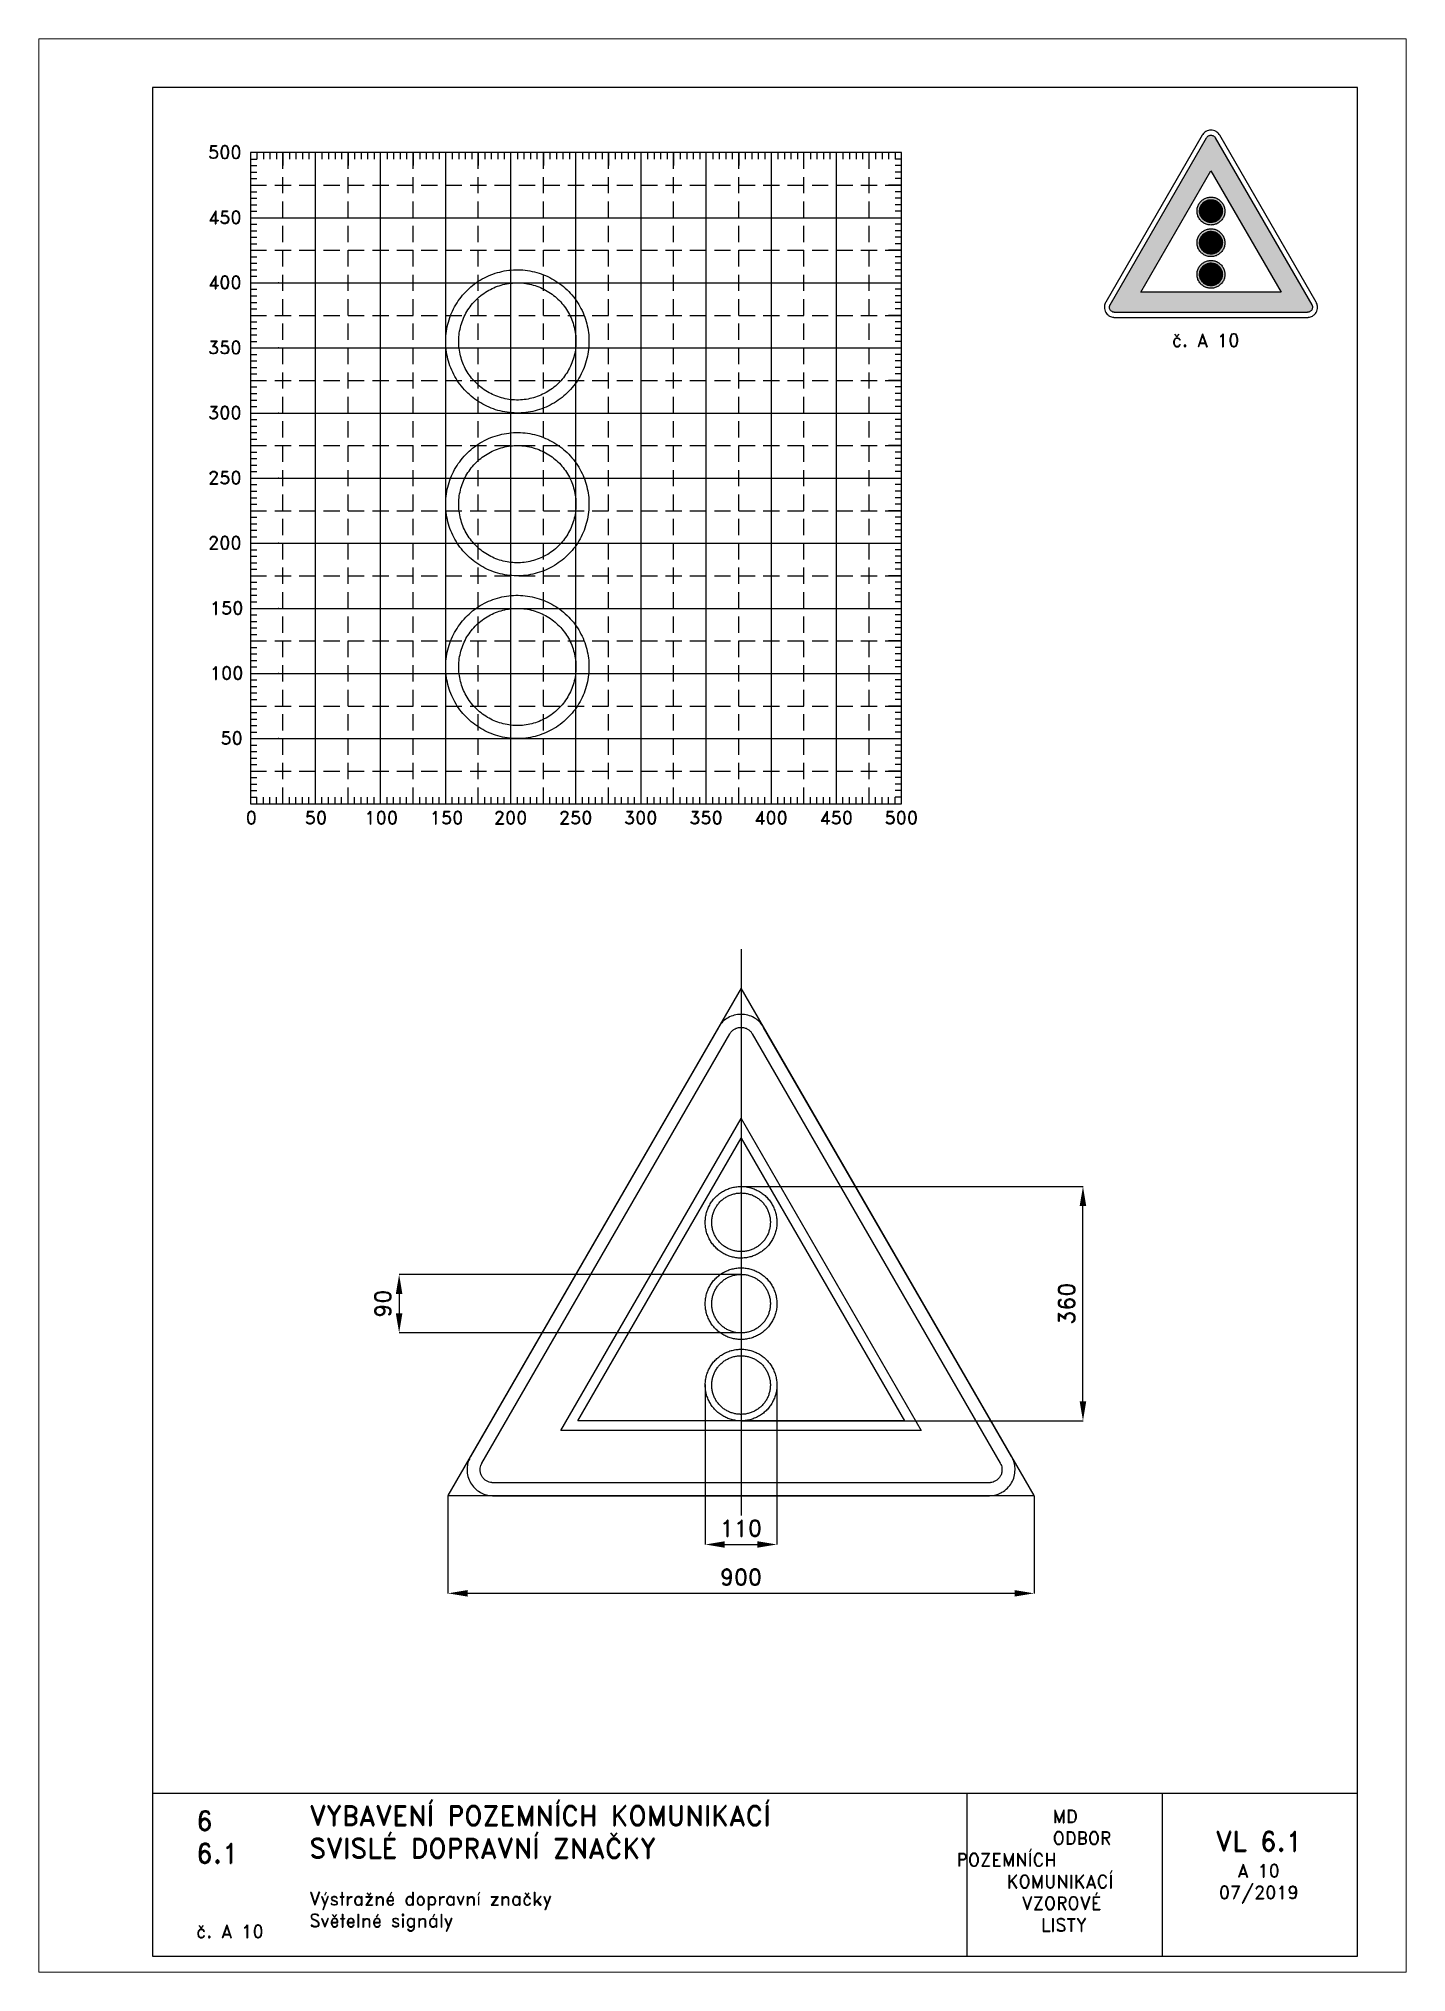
# Paper-space layout 'A 10' of a CAD drawing. Header units: millimetres. Extents: x 0 to 210, y 0 to 297.
# The model-space entities are those that its viewports show. They can reach past a viewport. Long polylines and large blocks are cut down to what shows.
import ezdxf

# ---------------------------------------------------------------- set-up
doc = ezdxf.new("R2010")
doc.units = ezdxf.units.MM
doc.header["$LTSCALE"] = 5
doc.linetypes.add('ČERCHOVANÁX2', pattern=[2, 1, -0.5, 0, -0.5])
doc.linetypes.add('ČÁRKOVANÁX2', pattern=[1.5, 1, -0.5])
for name, color, linetype in [('Kóty', 2, 'Continuous'), ('Pomocná', 2, 'Continuous'), ('Rozpiska', 7, 'Continuous'), ('Značka', 7, 'Continuous')]:
    doc.layers.add(name, color=color, linetype=linetype)
doc.layers.add('Rámeček', color=6, linetype='Continuous', plot=False)
doc.styles.get("Standard").update_dxf_attribs({"font": 'romand.shx', "height": 25})
doc.dimstyles.get("Standard").update_dxf_attribs({"dimtxt": 25, "dimasz": 30, "dimexe": 0.18, "dimexo": 0.0625, "dimgap": 12.5, "dimtad": 1, "dimdec": 0, "dimzin": 0, "dimdsep": 46, "dimtxsty": 'Standard', "dimcen": 0.09, "dimadec": 0, "dimazin": 0, "dimtfac": 1, "dimtdec": 0, "dimtofl": 0, "dimtmove": 0, "dimatfit": 3, "dimfxl": 1, "dimtolj": 1, "dimtzin": 0, "dimarcsym": 0})

psp = doc.layouts.new('A 10')

# ---------------------------------------------------------------- texts
at = {"layer": 'Pomocná', "char_height": 2, "attachment_point": 1}
for s, insert in [('\\pi1.41968;500', (24.59, 280.57)), ('\\pi1.41968;450', (24.59, 270.57)), ('\\pi1.41968;400', (24.59, 260.57)), ('\\pi1.41968;350', (24.59, 250.57)), ('\\pi1.41968;300', (24.59, 240.57)), ('\\pi1.41968;250', (24.59, 230.57)), ('\\pi1.41968;200', (24.59, 220.57)), ('\\pi1.70539;150', (24.59, 210.57)), ('\\pi1.70539;100', (24.59, 200.57)), ('\\pi3.32444;50', (24.59, 190.57)), ('\\pi2.6146;0', (29.18, 178.35)), ('\\pi1.66222;50', (39.19, 178.35)), ('\\pi0.85269;100', (49.18, 178.35)), ('\\pi0.85269;150', (59.21, 178.35)), ('\\pi0.70984;200', (69.18, 178.35)), ('\\pi0.70984;250', (79.17, 178.35)), ('\\pi0.70984;300', (89.16, 178.35)), ('\\pi0.70984;350', (99.18, 178.35)), ('\\pi0.70984;400', (109.17, 178.35)), ('\\pi0.70984;450', (119.18, 178.35)), ('\\pi0.70984;500', (129.17, 178.35))]:
    psp.add_mtext_dynamic_manual_height_columns(s, width=6.5625, gutter_width=100, heights=[0], dxfattribs=dict(at, insert=insert))
at = {"layer": 'Rozpiska', "color": 7, "attachment_point": 1}
for s, width, heights, insert, char_height in [('{\\C6;č. A 10}', 11.9846, [2.67], (174, 251.69), 2), ('6', 149.0422, [0], (24.17, 24.77), 3), ('{\\C6;VYBAVENÍ POZEMNÍCH KOMUNIKACÍ\\P}SVISLÉ DOPRAVNÍ ZNAČKY{\\H1.34524x; }', 149.0422, [0], (41.56, 25.56), 3), ('\\pi14.7414;{\\C6;MD\\P\\pi2.36044;}ODBOR POZEMNÍCH{\\H1.57143x; }\\P\\pi7.69378;KOMUNIKACÍ{\\H1.5x; }\\P\\pi9.97949;{\\C6;VZOROVÉ\\H1.47619x; \\H0.67742x;\\P\\pi12.93187;LISTY\\H1.26984x; }', 33.1018, [0], (140.95, 24.95), 2), ('\\pi1.03113;{\\H1.5x;\\C6;VL 6.1\\P\\pi4.41206;\\H0.66667x;A 10\\H1.66666x; \\H0.6x;\\P\\pi1.5549;07/2019\\H1.80159x; }', 16.0623, [0], (179.66, 21.61), 2), ('6.1', 149.0422, [0], (24.17, 19.78), 3), ('{\\C6;Výstražné dopravní značky\\P}Světelné signály{\\H1.83333x; }', 149.0422, [0], (41.56, 12.29), 2), ('{\\C6;č. A 10}', 12.0366, [2.67], (24.17, 7.28), 2)]:
    psp.add_mtext_dynamic_manual_height_columns(s, width=width, gutter_width=100, heights=heights, dxfattribs=dict(at, insert=insert, char_height=char_height))

msp = doc.modelspace()

# ---------------------------------------------------------------- blocks, each defined once
blk = doc.blocks.new('*D0')
at = {"layer": 'Defpoints', "color": 0, "transparency": 16777216}
for p in [(365.7, 170.7), (475.7, 170), (475.7, -74.9)]:
    blk.add_point(p, dxfattribs=at)
at = {"layer": 'Kóty', "color": 0, "lineweight": -2, "transparency": 16777216}
for p, q in [((365.7, 170.7), (365.7, -75.1)), ((475.7, 169.9), (475.7, -75.1)), ((395.7, -74.9), (445.7, -74.9))]:
    blk.add_line(p, q, dxfattribs=at)
at = {"layer": 'Kóty', "color": 0, "transparency": 16777216}
for points in [[(395.7, -69.9), (395.7, -79.9), (365.7, -74.9)], [(445.7, -69.9), (445.7, -79.9), (475.7, -74.9)]]:
    blk.add_solid(points, dxfattribs=at)
at = {"layer": 'Kóty', "color": 0, "transparency": 16777216, "insert": (420.7, -49.9), "char_height": 25, "attachment_point": 5}
blk.add_mtext('\\A1;110', dxfattribs=at)
blk = doc.blocks.new('*D1')
at = {"layer": 'Defpoints', "color": 0, "transparency": 16777216}
for p in [(-29.3, 0.1), (870.7, 0.1), (870.7, -149.9)]:
    blk.add_point(p, dxfattribs=at)
at = {"layer": 'Kóty', "color": 0, "lineweight": -2, "transparency": 16777216}
for p, q in [((-29.3, 0), (-29.3, -150.1)), ((870.7, 0), (870.7, -150.1)), ((0.7, -149.9), (840.7, -149.9))]:
    blk.add_line(p, q, dxfattribs=at)
at = {"layer": 'Kóty', "color": 0, "transparency": 16777216}
for points in [[(0.7, -144.9), (0.7, -154.9), (-29.3, -149.9)], [(840.7, -144.9), (840.7, -154.9), (870.7, -149.9)]]:
    blk.add_solid(points, dxfattribs=at)
at = {"layer": 'Kóty', "color": 0, "transparency": 16777216, "insert": (420.7, -124.9), "char_height": 25, "attachment_point": 5}
blk.add_mtext('\\A1;900', dxfattribs=at)
blk = doc.blocks.new('*D2')
at = {"layer": 'Defpoints', "color": 0, "transparency": 16777216}
for p in [(421.4, 475), (945.7, 475), (420.3, 115)]:
    blk.add_point(p, dxfattribs=at)
at = {"layer": 'Kóty', "color": 0, "lineweight": -2, "transparency": 16777216}
for p, q in [((421.5, 475), (945.9, 475)), ((945.7, 145), (945.7, 445)), ((420.4, 115), (945.9, 115))]:
    blk.add_line(p, q, dxfattribs=at)
at = {"layer": 'Kóty', "color": 0, "transparency": 16777216}
for points in [[(940.7, 445), (950.7, 445), (945.7, 475)], [(940.7, 145), (950.7, 145), (945.7, 115)]]:
    blk.add_solid(points, dxfattribs=at)
at = {"layer": 'Kóty', "color": 0, "transparency": 16777216, "insert": (920.7, 295), "char_height": 25, "attachment_point": 5, "rotation": 90}
blk.add_mtext('\\A1;360', dxfattribs=at)
blk = doc.blocks.new('*D3')
at = {"layer": 'Defpoints', "color": 0, "transparency": 16777216}
for p in [(420.7, 340), (-104.3, 250), (420.1, 250)]:
    blk.add_point(p, dxfattribs=at)
at = {"layer": 'Kóty', "color": 0, "lineweight": -2, "transparency": 16777216}
for p, q in [((420.7, 340), (-104.5, 340)), ((-104.3, 310), (-104.3, 280)), ((420.1, 250), (-104.5, 250))]:
    blk.add_line(p, q, dxfattribs=at)
at = {"layer": 'Kóty', "color": 0, "transparency": 16777216}
for points in [[(-109.3, 310), (-99.3, 310), (-104.3, 340)], [(-109.3, 280), (-99.3, 280), (-104.3, 250)]]:
    blk.add_solid(points, dxfattribs=at)
at = {"layer": 'Kóty', "color": 0, "transparency": 16777216, "insert": (-129.3, 295), "char_height": 25, "attachment_point": 5, "rotation": 90}
blk.add_mtext('\\A1;90', dxfattribs=at)

# ---------------------------------------------------------------- dimensions: what is measured, and where the dimension line sits
at = {"layer": 'Kóty'}
for base, p1, p2, picture, middle in [((945.7, 475), (420.3, 115), (421.4, 475), '*D2', (920.7, 295)), ((-104.3, 250), (420.7, 340), (420.1, 250), '*D3', (-129.3, 295))]:
    dim = msp.add_linear_dim(base=base, p1=p1, p2=p2, angle=90, dimstyle='Standard', dxfattribs=at)
    dim.commit()
    dim.dimension.update_dxf_attribs({"geometry": picture, "text_midpoint": middle})
for base, p1, p2, picture, middle in [((475.7, -74.9), (365.7, 170.7), (475.7, 170), '*D0', (420.7, -49.9)), ((870.7, -149.9), (-29.3, 0.1), (870.7, 0.1), '*D1', (420.7, -124.9))]:
    dim = msp.add_linear_dim(base=base, p1=p1, p2=p2, dimstyle='Standard', dxfattribs=at)
    dim.commit()
    dim.dimension.update_dxf_attribs({"geometry": picture, "text_midpoint": middle})

# ---------------------------------------------------------------- linework, layer by layer
at = {"layer": 'Značka', "color": 6, "linetype": 'ČERCHOVANÁX2', "lineweight": 25, "ltscale": 5}
msp.add_line((420.7, 839.7), (420.7, -30.3), dxfattribs=at)
at = {"layer": 'Značka', "color": 6, "linetype": 'ČÁRKOVANÁX2', "ltscale": 2.5}
for points in [[(870.7, 0.1), (420.7, 779.5), (-29.3, 0.1)], [(169.9, 115), (420.7, 549.4), (671.5, 115)]]:
    msp.add_lwpolyline(points, close=True, dxfattribs=at)
at = {"layer": 'Značka', "color": 5}
msp.add_lwpolyline([(836.1, 60), (455.4, 719.4), (454.2, 721.2, 0.010748), (453.1, 722.9, 0.055773), (447.5, 729.2, 0.055979), (440.7, 734.1, 0.069561), (431.1, 738.1, 0.069791), (420.7, 739.4, 0.069502), (410.4, 738.1, 0.067732), (400.7, 734.1, 0.055944), (393.9, 729.2, 0.061133), (388.4, 722.9, 0.012257), (387.2, 721.2), (386.1, 719.4), (5.4, 60, 0.003576), (4.4, 58.1, 0.010722), (3.5, 56.3, 0.055711), (0.8, 48.4, 0.055985), (0, 40, 0.069591), (1.3, 29.6, 0.069767), (5.4, 20, 0.069481), (11.7, 11.7, 0.067775), (20, 5.4, 0.055964), (27.6, 1.9, 0.061097), (35.8, 0.2, 0.01224), (37.9, 0.1, 0.004081), (40, 0), (801.4, 0, 0.003581), (803.5, 0.1, 0.010743), (805.6, 0.2, 0.055797), (813.8, 1.9, 0.055991), (821.4, 5.4, 0.069582), (829.8, 11.7, 0.069787), (836.1, 20, 0.069497), (840.1, 29.6, 0.067792), (841.4, 40, 0.055928), (840.6, 48.4, 0.060939), (838, 56.3), (837.1, 58.1), (836.1, 60)], format="xyb", dxfattribs=at)
at = {"layer": 'Značka', "color": 1}
for points in [[(801.4, 20), (40, 20, -0.003586), (39, 20, -0.010756), (37.9, 20.1, -0.05582), (33.8, 20.9, -0.05597), (30, 22.7, -0.06955), (25.8, 25.8, -0.069786), (22.7, 30, -0.069503), (20.7, 34.8, -0.067814), (20, 40, -0.055933), (20.4, 44.2, -0.060881), (21.7, 48.1, -0.012187), (22.2, 49.1, -0.00406), (22.7, 50), (403.4, 709.4), (404, 710.3), (404.5, 711.2, -0.055851), (407.3, 714.3, -0.05603), (410.7, 716.7, -0.069574), (415.5, 718.8, -0.069723), (420.7, 719.4, -0.069439), (425.9, 718.8, -0.067755), (430.7, 716.7, -0.055971), (434.1, 714.3, -0.061159), (436.9, 711.2), (437.5, 710.3), (438, 709.4), (818.8, 50), (819.2, 49.1), (819.7, 48.1, -0.055637), (821, 44.2, -0.055928), (821.4, 40, -0.069571), (820.8, 34.8, -0.069825), (818.8, 30, -0.069532), (815.6, 25.8, -0.067733), (811.4, 22.7, -0.055923), (807.6, 20.9, -0.061121), (803.5, 20.1, -0.012253), (802.5, 20, -0.004086), (801.4, 20)], [(475.7, 420), (475.7, 419.6), (475.7, 419.3, -0.032166), (475.2, 412.1, -0.03572), (473.7, 405.1, -0.03667), (471.3, 398.3, -0.034749), (468, 391.9, -0.034037), (463.9, 385.9, -0.034453), (459.1, 380.6, -0.034562), (453.6, 375.9, -0.034431), (447.6, 372, -0.034392), (441.1, 368.9, -0.034422), (434.3, 366.7, -0.034423), (427.2, 365.4, -0.03441), (420, 365, -0.034414), (412.8, 365.5, -0.034422), (405.8, 367.1, -0.034418), (399, 369.4, -0.034411), (392.6, 372.7, -0.034414), (386.7, 376.8, -0.034422), (381.3, 381.6, -0.034418), (376.6, 387.1, -0.034413), (372.7, 393.1, -0.034414), (369.6, 399.6, -0.034418), (367.4, 406.5, -0.034416), (366.1, 413.5, -0.034415), (365.7, 420.7, -0.03441), (366.3, 427.9, -0.034418), (367.8, 434.9, -0.034418), (370.2, 441.7, -0.034415), (373.5, 448.1, -0.034414), (377.5, 454.1, -0.034422), (382.3, 459.4, -0.034418), (387.8, 464.1, -0.034413), (393.8, 468, -0.034412), (400.3, 471.1, -0.034416), (407.2, 473.3, -0.034421), (414.3, 474.6, -0.034419), (421.4, 475, -0.034419), (428.6, 474.5, -0.034417), (435.6, 472.9, -0.034412), (442.4, 470.6, -0.034414), (448.8, 467.3, -0.034421), (454.8, 463.2, -0.03441), (460.1, 458.4, -0.034416), (464.8, 452.9, -0.034484), (468.7, 446.9, -0.034417), (471.8, 440.4, -0.034074), (474, 433.5, -0.032794), (475.3, 426.8, -0.034265), (475.7, 420)], [(465.7, 420), (465.7, 419.7), (465.7, 419.4, -0.032161), (465.3, 413.5, -0.035725), (464, 407.8, -0.036661), (462.1, 402.2, -0.034759), (459.4, 397, -0.03404), (456.1, 392.1, -0.034451), (452.1, 387.8, -0.034556), (447.7, 383.9, -0.034423), (442.7, 380.7, -0.034387), (437.4, 378.2, -0.034424), (431.8, 376.4, -0.034429), (426, 375.3, -0.034417), (420.1, 375, -0.034409), (414.3, 375.4, -0.034416), (408.5, 376.7, -0.034414), (402.9, 378.6, -0.034415), (397.7, 381.3, -0.034419), (392.8, 384.6, -0.034423), (388.5, 388.6, -0.034419), (384.6, 393.1, -0.034419), (381.5, 398, -0.034415), (378.9, 403.3, -0.034413), (377.1, 408.9, -0.034414), (376, 414.7, -0.034417), (375.7, 420.6, -0.034409), (376.2, 426.5, -0.034416), (377.4, 432.2, -0.034412), (379.4, 437.8, -0.034413), (382, 443, -0.034419), (385.4, 447.9, -0.034423), (389.3, 452.2, -0.034419), (393.8, 456.1, -0.034419), (398.7, 459.3, -0.034415), (404, 461.8, -0.034413), (409.6, 463.6, -0.034419), (415.4, 464.7, -0.034412), (421.3, 465, -0.03442), (427.2, 464.6, -0.034414), (432.9, 463.3, -0.034417), (438.5, 461.4, -0.034418), (443.7, 458.7, -0.034418), (448.6, 455.4, -0.034412), (453, 451.4, -0.034411), (456.8, 446.9, -0.034484), (460, 442, -0.03442), (462.5, 436.7, -0.034077), (464.3, 431.1, -0.032798), (465.4, 425.6, -0.034264), (465.7, 420)]]:
    msp.add_lwpolyline(points, format="xyb", dxfattribs=at)
msp.add_lwpolyline([(143.9, 100), (420.7, 579.4), (697.5, 100), (143.9, 100)], dxfattribs=at)
at = {"layer": 'Značka', "color": 51}
for points in [[(475.7, 295), (475.7, 294.6), (475.7, 294.3, -0.032166), (475.2, 287.1, -0.03572), (473.7, 280.1, -0.03667), (471.3, 273.3, -0.034749), (468, 266.9, -0.034037), (463.9, 260.9, -0.034453), (459.1, 255.6, -0.03456), (453.6, 250.9, -0.034425), (447.6, 247, -0.03439), (441.1, 243.9, -0.034418), (434.3, 241.7, -0.034423), (427.2, 240.4, -0.034419), (420, 240, -0.034414), (412.8, 240.5, -0.034413), (405.8, 242.1, -0.034418), (399, 244.4, -0.034415), (392.6, 247.7, -0.034415), (386.7, 251.8, -0.034422), (381.3, 256.6, -0.034418), (376.6, 262.1, -0.034413), (372.7, 268.1, -0.034414), (369.6, 274.6, -0.034418), (367.4, 281.5, -0.034416), (366.1, 288.5, -0.034415), (365.7, 295.7, -0.03441), (366.3, 302.9, -0.034418), (367.8, 309.9, -0.034418), (370.2, 316.7, -0.034415), (373.5, 323.1, -0.034414), (377.5, 329.1, -0.034422), (382.3, 334.4, -0.034418), (387.8, 339.1, -0.034413), (393.8, 343, -0.034412), (400.3, 346.1, -0.034416), (407.2, 348.3, -0.034421), (414.3, 349.6, -0.034419), (421.4, 350, -0.034419), (428.6, 349.5, -0.034417), (435.6, 347.9, -0.034412), (442.4, 345.6, -0.034414), (448.8, 342.3, -0.034421), (454.8, 338.2, -0.03441), (460.1, 333.4, -0.034416), (464.8, 327.9, -0.034484), (468.7, 321.9, -0.034417), (471.8, 315.4, -0.034074), (474, 308.5, -0.032794), (475.3, 301.8, -0.034265), (475.7, 295)], [(465.7, 295), (465.7, 294.7), (465.7, 294.4, -0.032161), (465.3, 288.5, -0.035725), (464, 282.8, -0.036661), (462.1, 277.2, -0.034759), (459.4, 272, -0.03404), (456.1, 267.1, -0.034451), (452.1, 262.8, -0.034556), (447.7, 258.9, -0.034423), (442.7, 255.7, -0.034387), (437.4, 253.2, -0.034424), (431.8, 251.4, -0.034426), (426, 250.3, -0.034417), (420.1, 250, -0.034415), (414.3, 250.4, -0.034418), (408.5, 251.7, -0.034414), (402.9, 253.6, -0.034415), (397.7, 256.3, -0.034419), (392.8, 259.6, -0.034423), (388.5, 263.6, -0.034419), (384.6, 268.1, -0.034419), (381.5, 273, -0.034415), (378.9, 278.3, -0.034413), (377.1, 283.9, -0.034414), (376, 289.7, -0.034417), (375.7, 295.6, -0.034409), (376.2, 301.5, -0.034416), (377.4, 307.2, -0.034412), (379.4, 312.8, -0.034413), (382, 318, -0.034419), (385.4, 322.9, -0.034423), (389.3, 327.2, -0.034419), (393.8, 331.1, -0.034419), (398.7, 334.3, -0.034415), (404, 336.8, -0.034413), (409.6, 338.6, -0.034419), (415.4, 339.7, -0.034412), (421.3, 340, -0.03442), (427.2, 339.6, -0.034414), (432.9, 338.3, -0.034417), (438.5, 336.4, -0.034418), (443.7, 333.7, -0.034418), (448.6, 330.4, -0.034412), (453, 326.4, -0.034411), (456.8, 321.9, -0.034484), (460, 317, -0.03442), (462.5, 311.7, -0.034077), (464.3, 306.1, -0.032798), (465.4, 300.6, -0.034264), (465.7, 295)]]:
    msp.add_lwpolyline(points, format="xyb", dxfattribs=at)
at = {"layer": 'Značka', "color": 3}
for points in [[(475.7, 170), (475.7, 169.6), (475.7, 169.3, -0.032166), (475.2, 162.1, -0.035719), (473.7, 155.1, -0.03667), (471.3, 148.3, -0.034749), (468, 141.9, -0.034037), (463.9, 135.9, -0.034453), (459.1, 130.6, -0.03456), (453.6, 125.9, -0.034425), (447.6, 122, -0.03439), (441.1, 118.9, -0.034419), (434.3, 116.7, -0.034423), (427.2, 115.4, -0.034416), (420, 115, -0.034415), (412.8, 115.5, -0.034415), (405.8, 117.1, -0.034417), (399, 119.4, -0.034415), (392.6, 122.7, -0.034415), (386.7, 126.8, -0.034419), (381.3, 131.6, -0.034419), (376.6, 137.1, -0.034415), (372.7, 143.1, -0.034414), (369.6, 149.6, -0.034416), (367.4, 156.5, -0.034416), (366.1, 163.5, -0.034415), (365.7, 170.7, -0.03441), (366.3, 177.9, -0.034418), (367.8, 184.9, -0.034418), (370.2, 191.7, -0.034413), (373.5, 198.1, -0.034416), (377.5, 204.1, -0.034419), (382.3, 209.4, -0.034416), (387.8, 214.1, -0.034415), (393.8, 218, -0.034418), (400.3, 221.1, -0.034416), (407.2, 223.3, -0.034416), (414.3, 224.6, -0.034415), (421.4, 225, -0.034417), (428.6, 224.5, -0.034415), (435.6, 222.9, -0.034415), (442.4, 220.6, -0.034415), (448.8, 217.3, -0.034419), (454.8, 213.2, -0.034407), (460.1, 208.4, -0.034415), (464.8, 202.9, -0.034484), (468.7, 196.9, -0.034418), (471.8, 190.4, -0.034074), (474, 183.5, -0.032793), (475.3, 176.8, -0.034265), (475.7, 170)], [(465.7, 170), (465.7, 169.7), (465.7, 169.4, -0.03216), (465.3, 163.5, -0.035725), (464, 157.8, -0.036663), (462.1, 152.2, -0.034758), (459.4, 147, -0.034039), (456.1, 142.1, -0.034451), (452.1, 137.8, -0.034558), (447.7, 133.9, -0.034427), (442.7, 130.7, -0.034387), (437.4, 128.2, -0.034417), (431.8, 126.4, -0.034426), (426, 125.3, -0.034417), (420.1, 125, -0.034415), (414.3, 125.4, -0.034418), (408.5, 126.7, -0.034419), (402.9, 128.6, -0.034417), (397.7, 131.3, -0.034415), (392.8, 134.6, -0.034417), (388.5, 138.6, -0.034419), (384.6, 143.1, -0.034417), (381.5, 148, -0.034414), (378.9, 153.3, -0.034414), (377.1, 158.9, -0.034415), (376, 164.7, -0.034418), (375.7, 170.6, -0.034409), (376.2, 176.5, -0.034415), (377.4, 182.2, -0.034413), (379.4, 187.8, -0.034415), (382, 193, -0.034421), (385.4, 197.9, -0.034419), (389.3, 202.2, -0.034417), (393.8, 206.1, -0.034419), (398.7, 209.3, -0.034418), (404, 211.8, -0.034418), (409.6, 213.6, -0.034417), (415.4, 214.7, -0.034417), (421.3, 215, -0.034417), (427.2, 214.6, -0.034419), (432.9, 213.3, -0.034412), (438.5, 211.4, -0.034416), (443.7, 208.7, -0.034414), (448.6, 205.4, -0.034406), (453, 201.4, -0.034415), (456.8, 196.9, -0.034483), (460, 192, -0.034421), (462.5, 186.7, -0.034075), (464.3, 181.1, -0.032799), (465.4, 175.6, -0.034264), (465.7, 170)]]:
    msp.add_lwpolyline(points, format="xyb", dxfattribs=at)

msp.set_redraw_order([(e.dxf.handle, doc.entitydb.next_handle()) for e in msp.query("TEXT MTEXT ATTDEF DIMENSION ARC_DIMENSION")])  # texts and dimensions are drawn at this point

# ---------------------------------------------------------------- hatches: boundary and pattern name
at = {"layer": 'Značka'}
h = psp.add_hatch(color=10, dxfattribs=at)
h.dxf.hatch_style = 1
h.paths.add_polyline_path([(169.24, 258.08), (180, 276.72), (190.76, 258.08)], flags=16)
edge = h.paths.add_edge_path()
edge.add_line((194.81, 254.96), (165.19, 254.96))
edge.add_arc((165.28, 257.8), 2.84, 267.4279, 268.2497, ccw=False)
edge.add_arc((165.2, 255.91), 0.947, 264.9636, 267.4286, ccw=False)
edge.add_arc((165.18, 255.69), 0.729, 252.0002, 264.7801, ccw=False)
edge.add_arc((165.18, 255.7), 0.731, 239.2368, 252.0508, ccw=False)
edge.add_arc((165.16, 255.71), 0.734, 224.9741, 240.8881, ccw=False)
edge.add_arc((165.16, 255.71), 0.732, 209.0808, 225.0485, ccw=False)
edge.add_arc((165.15, 255.73), 0.734, 194.8816, 210.7849, ccw=False)
edge.add_arc((165.17, 255.73), 0.753, 179.4178, 194.9358, ccw=False)
edge.add_arc((165.15, 255.76), 0.733, 168.2202, 181.0258, ccw=False)
edge.add_arc((165.09, 255.77), 0.668, 154.3449, 168.2807, ccw=False)
edge.add_arc((165.24, 255.71), 0.836, 152.5643, 155.3573, ccw=False)
edge.add_arc((166.73, 254.94), 2.51, 151.6364, 152.5668, ccw=False)
edge.add_line((164.52, 256.13), (179.33, 281.78))
edge.add_line((179.33, 281.78), (179.35, 281.81))
edge.add_line((179.35, 281.81), (179.37, 281.84))
edge.add_arc((179.97, 281.42), 0.728, 132.0175, 144.8044, ccw=False)
edge.add_arc((179.97, 281.42), 0.731, 119.2221, 132.0499, ccw=False)
edge.add_arc((179.99, 281.43), 0.734, 104.9611, 120.8806, ccw=False)
edge.add_arc((179.99, 281.43), 0.732, 89.0816, 105.0351, ccw=False)
edge.add_arc((180.01, 281.43), 0.734, 74.8911, 90.7799, ccw=False)
edge.add_arc((180.01, 281.41), 0.754, 59.4433, 74.9479, ccw=False)
edge.add_arc((180.03, 281.42), 0.733, 48.2326, 61.0468, ccw=False)
edge.add_arc((180.08, 281.47), 0.665, 34.2949, 48.2941, ccw=False)
edge.add_line((180.63, 281.84), (180.65, 281.81))
edge.add_line((180.65, 281.81), (180.67, 281.78))
edge.add_line((180.67, 281.78), (195.48, 256.13))
edge.add_line((195.48, 256.13), (195.5, 256.1))
edge.add_line((195.5, 256.1), (195.52, 256.06))
edge.add_arc((194.85, 255.75), 0.731, 12.0134, 24.7513, ccw=False)
edge.add_arc((194.85, 255.75), 0.732, -0.7539, 12.0504, ccw=False)
edge.add_arc((194.85, 255.73), 0.734, -15.0136, 0.9053, ccw=False)
edge.add_arc((194.85, 255.73), 0.731, 329.0775, 345.0543, ccw=False)
edge.add_arc((194.84, 255.71), 0.733, 314.8753, 330.7852, ccw=False)
edge.add_arc((194.82, 255.73), 0.754, 299.4286, 314.9281, ccw=False)
edge.add_arc((194.82, 255.7), 0.733, 288.2355, 301.0387, ccw=False)
edge.add_arc((194.84, 255.63), 0.665, 274.3079, 288.2985, ccw=False)
edge.add_arc((194.81, 255.8), 0.831, 272.5156, 275.3236, ccw=False)
edge.add_arc((194.74, 257.45), 2.49, 271.5795, 272.516, ccw=False)
h = psp.add_hatch(color=249, dxfattribs=at)
h.dxf.hatch_style = 1
edge = h.paths.add_edge_path(flags=16)
edge.add_line((181.75, 270.52), (181.75, 270.51))
edge.add_line((181.75, 270.51), (181.75, 270.5))
edge.add_arc((179.97, 270.52), 1.78, 351.9486, 359.3168, ccw=False)
edge.add_arc((180.14, 270.49), 1.61, 343.7778, 351.962, ccw=False)
edge.add_arc((180.17, 270.45), 1.56, 336.6458, 345.0441, ccw=False)
edge.add_arc((180.1, 270.48), 1.65, 328.6746, 336.6376, ccw=False)
edge.add_arc((180.05, 270.48), 1.68, 321.7711, 329.5696, ccw=False)
edge.add_arc((180.07, 270.47), 1.66, 313.8907, 321.7832, ccw=False)
edge.add_arc((180.06, 270.45), 1.66, 306.7296, 314.6461, ccw=False)
edge.add_arc((180.05, 270.45), 1.66, 298.8618, 306.7478, ccw=False)
edge.add_arc((180.03, 270.44), 1.67, 291.747, 299.6248, ccw=False)
edge.add_arc((180.03, 270.44), 1.66, 283.8701, 291.7564, ccw=False)
edge.add_arc((180.01, 270.43), 1.66, 276.7459, 284.6333, ccw=False)
edge.add_arc((180.01, 270.44), 1.67, 268.871, 276.7557, ccw=False)
edge.add_arc((179.99, 270.44), 1.67, 261.7531, 269.6361, ccw=False)
edge.add_arc((179.99, 270.44), 1.67, 253.8604, 261.7448, ccw=False)
edge.add_arc((179.97, 270.44), 1.67, 246.7459, 254.6299, ccw=False)
edge.add_arc((179.97, 270.44), 1.67, 238.8705, 246.7547, ccw=False)
edge.add_arc((179.95, 270.45), 1.67, 231.7438, 239.6291, ccw=False)
edge.add_arc((179.95, 270.45), 1.66, 223.8796, 231.7655, ccw=False)
edge.add_arc((179.93, 270.47), 1.67, 216.739, 224.6241, ccw=False)
edge.add_arc((179.93, 270.47), 1.66, 208.8675, 216.7526, ccw=False)
edge.add_arc((179.92, 270.49), 1.67, 201.7438, 209.6281, ccw=False)
edge.add_arc((179.92, 270.49), 1.67, 193.8714, 201.7551, ccw=False)
edge.add_arc((179.92, 270.51), 1.67, 186.7458, 194.6298, ccw=False)
edge.add_arc((179.91, 270.51), 1.66, 178.8715, 186.7562, ccw=False)
edge.add_arc((179.92, 270.53), 1.67, 171.7532, 179.636, ccw=False)
edge.add_arc((179.92, 270.53), 1.67, 163.8604, 171.7448, ccw=False)
edge.add_arc((179.92, 270.55), 1.67, 156.7461, 164.6297, ccw=False)
edge.add_arc((179.92, 270.55), 1.67, 148.8707, 156.7544, ccw=False)
edge.add_arc((179.93, 270.57), 1.67, 141.7438, 149.6291, ccw=False)
edge.add_arc((179.93, 270.57), 1.66, 133.8796, 141.7655, ccw=False)
edge.add_arc((179.95, 270.59), 1.67, 126.739, 134.6241, ccw=False)
edge.add_arc((179.95, 270.59), 1.66, 118.8675, 126.7526, ccw=False)
edge.add_arc((179.97, 270.6), 1.67, 111.7438, 119.6281, ccw=False)
edge.add_arc((179.97, 270.6), 1.67, 103.8714, 111.7551, ccw=False)
edge.add_arc((179.99, 270.61), 1.67, 96.7452, 104.6304, ccw=False)
edge.add_arc((179.99, 270.61), 1.67, 88.872, 96.7556, ccw=False)
edge.add_arc((180.01, 270.6), 1.66, 81.752, 89.6372, ccw=False)
edge.add_arc((180.01, 270.6), 1.67, 73.8606, 81.7447, ccw=False)
edge.add_arc((180.03, 270.6), 1.67, 66.7456, 74.6302, ccw=False)
edge.add_arc((180.03, 270.6), 1.67, 58.8701, 66.755, ccw=False)
edge.add_arc((180.05, 270.59), 1.66, 51.752, 59.6369, ccw=False)
edge.add_arc((180.05, 270.59), 1.67, 43.8735, 51.7571, ccw=False)
edge.add_arc((180.07, 270.57), 1.67, 36.7472, 44.6306, ccw=False)
edge.add_arc((180.07, 270.57), 1.66, 28.8519, 36.7519, ccw=False)
edge.add_arc((180.08, 270.55), 1.66, 21.7341, 29.6195, ccw=False)
edge.add_arc((180.06, 270.55), 1.68, 13.9224, 21.7292, ccw=False)
edge.add_arc((180.09, 270.53), 1.66, 7.2039, 14.7179, ccw=False)
edge.add_arc((180.16, 270.54), 1.59, -0.6414, 7.2082, ccw=False)
edge = h.paths.add_edge_path()
edge.add_line((182.14, 270.52), (182.14, 270.51))
edge.add_line((182.14, 270.51), (182.14, 270.49))
edge.add_arc((179.96, 270.52), 2.18, 351.9526, 359.3221, ccw=False)
edge.add_arc((180.17, 270.49), 1.96, 343.7777, 351.9606, ccw=False)
edge.add_arc((180.21, 270.43), 1.91, 336.6397, 345.0402, ccw=False)
edge.add_arc((180.12, 270.47), 2.02, 328.6785, 336.6393, ccw=False)
edge.add_arc((180.06, 270.47), 2.06, 321.7686, 329.5662, ccw=False)
edge.add_arc((180.08, 270.45), 2.03, 313.887, 321.7799, ccw=False)
edge.add_arc((180.07, 270.43), 2.03, 306.7348, 314.6527, ccw=False)
edge.add_arc((180.06, 270.44), 2.03, 298.8607, 306.7485, ccw=False)
edge.add_arc((180.04, 270.42), 2.04, 291.746, 299.625, ccw=False)
edge.add_arc((180.04, 270.42), 2.03, 283.8752, 291.7609, ccw=False)
edge.add_arc((180.01, 270.42), 2.03, 276.7407, 284.6268, ccw=False)
edge.add_arc((180.01, 270.42), 2.04, 268.8703, 276.7535, ccw=False)
edge.add_arc((179.99, 270.42), 2.04, 261.7466, 269.6306, ccw=False)
edge.add_arc((179.98, 270.42), 2.03, 253.8695, 261.7552, ccw=False)
edge.add_arc((179.96, 270.42), 2.04, 246.7438, 254.6288, ccw=False)
edge.add_arc((179.96, 270.42), 2.04, 238.8701, 246.7535, ccw=False)
edge.add_arc((179.94, 270.44), 2.04, 231.7496, 239.6336, ccw=False)
edge.add_arc((179.94, 270.44), 2.03, 223.8675, 231.7533, ccw=False)
edge.add_arc((179.92, 270.46), 2.03, 216.7461, 224.6309, ccw=False)
edge.add_arc((179.92, 270.46), 2.04, 208.867, 216.7508, ccw=False)
edge.add_arc((179.9, 270.48), 2.04, 201.7507, 209.6346, ccw=False)
edge.add_arc((179.9, 270.48), 2.04, 193.8681, 201.7529, ccw=False)
edge.add_arc((179.9, 270.51), 2.04, 186.7415, 194.626, ccw=False)
edge.add_arc((179.9, 270.51), 2.04, 178.8698, 186.754, ccw=False)
edge.add_arc((179.9, 270.53), 2.04, 171.7471, 179.6301, ccw=False)
edge.add_arc((179.9, 270.54), 2.03, 163.8699, 171.7548, ccw=False)
edge.add_arc((179.9, 270.56), 2.04, 156.7438, 164.6288, ccw=False)
edge.add_arc((179.9, 270.56), 2.04, 148.8697, 156.7539, ccw=False)
edge.add_arc((179.92, 270.58), 2.04, 141.7496, 149.6336, ccw=False)
edge.add_arc((179.92, 270.59), 2.03, 133.8675, 141.7533, ccw=False)
edge.add_arc((179.94, 270.6), 2.03, 126.7461, 134.6309, ccw=False)
edge.add_arc((179.94, 270.6), 2.04, 118.867, 126.7508, ccw=False)
edge.add_arc((179.96, 270.62), 2.04, 111.7509, 119.6345, ccw=False)
edge.add_arc((179.96, 270.62), 2.04, 103.8682, 111.7528, ccw=False)
edge.add_arc((179.99, 270.62), 2.03, 96.741, 104.6265, ccw=False)
edge.add_arc((179.99, 270.62), 2.03, 88.8693, 96.7545, ccw=False)
edge.add_arc((180.01, 270.62), 2.03, 81.7455, 89.6306, ccw=False)
edge.add_arc((180.02, 270.62), 2.04, 73.8717, 81.7564, ccw=False)
edge.add_arc((180.04, 270.62), 2.04, 66.7445, 74.6281, ccw=False)
edge.add_arc((180.04, 270.62), 2.04, 58.8699, 66.7538, ccw=False)
edge.add_arc((180.06, 270.6), 2.03, 51.7488, 59.6344, ccw=False)
edge.add_arc((180.06, 270.6), 2.04, 43.8688, 51.752, ccw=False)
edge.add_arc((180.08, 270.58), 2.04, 36.7523, 44.6368, ccw=False)
edge.add_arc((180.09, 270.59), 2.03, 28.8522, 36.7523, ccw=False)
edge.add_arc((180.1, 270.56), 2.03, 21.7286, 29.6132, ccw=False)
edge.add_arc((180.08, 270.55), 2.06, 13.9329, 21.739, ccw=False)
edge.add_arc((180.11, 270.53), 2.03, 7.2004, 14.7135, ccw=False)
edge.add_arc((180.2, 270.54), 1.94, -0.6427, 7.2072, ccw=False)
h = psp.add_hatch(color=10, dxfattribs=at)
h.dxf.hatch_style = 1
edge = h.paths.add_edge_path()
edge.add_line((181.75, 270.52), (181.75, 270.51))
edge.add_line((181.75, 270.51), (181.75, 270.5))
edge.add_arc((179.97, 270.52), 1.78, 351.9486, 359.3168, ccw=False)
edge.add_arc((180.14, 270.49), 1.61, 343.7778, 351.962, ccw=False)
edge.add_arc((180.17, 270.45), 1.56, 336.6458, 345.0441, ccw=False)
edge.add_arc((180.1, 270.48), 1.65, 328.6746, 336.6376, ccw=False)
edge.add_arc((180.05, 270.48), 1.68, 321.7711, 329.5696, ccw=False)
edge.add_arc((180.07, 270.47), 1.66, 313.8907, 321.7832, ccw=False)
edge.add_arc((180.06, 270.45), 1.66, 306.7296, 314.6461, ccw=False)
edge.add_arc((180.05, 270.45), 1.66, 298.8618, 306.7478, ccw=False)
edge.add_arc((180.03, 270.44), 1.67, 291.747, 299.6248, ccw=False)
edge.add_arc((180.03, 270.44), 1.66, 283.8701, 291.7564, ccw=False)
edge.add_arc((180.01, 270.43), 1.66, 276.7459, 284.6333, ccw=False)
edge.add_arc((180.01, 270.44), 1.67, 268.871, 276.7557, ccw=False)
edge.add_arc((179.99, 270.44), 1.67, 261.7531, 269.6361, ccw=False)
edge.add_arc((179.99, 270.44), 1.67, 253.8604, 261.7448, ccw=False)
edge.add_arc((179.97, 270.44), 1.67, 246.7459, 254.6299, ccw=False)
edge.add_arc((179.97, 270.44), 1.67, 238.8705, 246.7547, ccw=False)
edge.add_arc((179.95, 270.45), 1.67, 231.7438, 239.6291, ccw=False)
edge.add_arc((179.95, 270.45), 1.66, 223.8796, 231.7655, ccw=False)
edge.add_arc((179.93, 270.47), 1.67, 216.739, 224.6241, ccw=False)
edge.add_arc((179.93, 270.47), 1.66, 208.8675, 216.7526, ccw=False)
edge.add_arc((179.92, 270.49), 1.67, 201.7438, 209.6281, ccw=False)
edge.add_arc((179.92, 270.49), 1.67, 193.8714, 201.7551, ccw=False)
edge.add_arc((179.92, 270.51), 1.67, 186.7458, 194.6298, ccw=False)
edge.add_arc((179.91, 270.51), 1.66, 178.8715, 186.7562, ccw=False)
edge.add_arc((179.92, 270.53), 1.67, 171.7532, 179.636, ccw=False)
edge.add_arc((179.92, 270.53), 1.67, 163.8604, 171.7448, ccw=False)
edge.add_arc((179.92, 270.55), 1.67, 156.7461, 164.6297, ccw=False)
edge.add_arc((179.92, 270.55), 1.67, 148.8707, 156.7544, ccw=False)
edge.add_arc((179.93, 270.57), 1.67, 141.7438, 149.6291, ccw=False)
edge.add_arc((179.93, 270.57), 1.66, 133.8796, 141.7655, ccw=False)
edge.add_arc((179.95, 270.59), 1.67, 126.739, 134.6241, ccw=False)
edge.add_arc((179.95, 270.59), 1.66, 118.8675, 126.7526, ccw=False)
edge.add_arc((179.97, 270.6), 1.67, 111.7438, 119.6281, ccw=False)
edge.add_arc((179.97, 270.6), 1.67, 103.8714, 111.7551, ccw=False)
edge.add_arc((179.99, 270.61), 1.67, 96.7452, 104.6304, ccw=False)
edge.add_arc((179.99, 270.61), 1.67, 88.872, 96.7556, ccw=False)
edge.add_arc((180.01, 270.6), 1.66, 81.752, 89.6372, ccw=False)
edge.add_arc((180.01, 270.6), 1.67, 73.8606, 81.7447, ccw=False)
edge.add_arc((180.03, 270.6), 1.67, 66.7456, 74.6302, ccw=False)
edge.add_arc((180.03, 270.6), 1.67, 58.8701, 66.755, ccw=False)
edge.add_arc((180.05, 270.59), 1.66, 51.752, 59.6369, ccw=False)
edge.add_arc((180.05, 270.59), 1.67, 43.8735, 51.7571, ccw=False)
edge.add_arc((180.07, 270.57), 1.67, 36.7472, 44.6306, ccw=False)
edge.add_arc((180.07, 270.57), 1.66, 28.8519, 36.7519, ccw=False)
edge.add_arc((180.08, 270.55), 1.66, 21.7341, 29.6195, ccw=False)
edge.add_arc((180.06, 270.55), 1.68, 13.9224, 21.7292, ccw=False)
edge.add_arc((180.09, 270.53), 1.66, 7.2039, 14.7179, ccw=False)
edge.add_arc((180.16, 270.54), 1.59, -0.6414, 7.2082, ccw=False)
h = psp.add_hatch(color=249, dxfattribs=at)
h.dxf.hatch_style = 1
edge = h.paths.add_edge_path(flags=16)
edge.add_line((181.75, 265.66), (181.75, 265.65))
edge.add_line((181.75, 265.65), (181.75, 265.64))
edge.add_arc((179.97, 265.66), 1.78, 351.9486, 359.3168, ccw=False)
edge.add_arc((180.14, 265.63), 1.61, 343.7778, 351.962, ccw=False)
edge.add_arc((180.17, 265.59), 1.56, 336.6458, 345.0441, ccw=False)
edge.add_arc((180.1, 265.62), 1.65, 328.6746, 336.6376, ccw=False)
edge.add_arc((180.05, 265.62), 1.68, 321.7711, 329.5696, ccw=False)
edge.add_arc((180.07, 265.6), 1.66, 313.8907, 321.7832, ccw=False)
edge.add_arc((180.06, 265.59), 1.66, 306.7296, 314.6461, ccw=False)
edge.add_arc((180.05, 265.59), 1.66, 298.8618, 306.7478, ccw=False)
edge.add_arc((180.03, 265.58), 1.67, 291.747, 299.6248, ccw=False)
edge.add_arc((180.03, 265.58), 1.66, 283.8701, 291.7564, ccw=False)
edge.add_arc((180.01, 265.57), 1.66, 276.7462, 284.633, ccw=False)
edge.add_arc((180.01, 265.57), 1.67, 268.871, 276.7557, ccw=False)
edge.add_arc((179.99, 265.57), 1.67, 261.7525, 269.6367, ccw=False)
edge.add_arc((179.99, 265.57), 1.67, 253.8601, 261.7451, ccw=False)
edge.add_arc((179.97, 265.58), 1.67, 246.7459, 254.6299, ccw=False)
edge.add_arc((179.97, 265.58), 1.67, 238.8705, 246.7547, ccw=False)
edge.add_arc((179.95, 265.59), 1.67, 231.7438, 239.6291, ccw=False)
edge.add_arc((179.95, 265.59), 1.66, 223.8796, 231.7655, ccw=False)
edge.add_arc((179.93, 265.61), 1.67, 216.739, 224.6241, ccw=False)
edge.add_arc((179.93, 265.61), 1.66, 208.8675, 216.7526, ccw=False)
edge.add_arc((179.92, 265.63), 1.67, 201.7438, 209.6281, ccw=False)
edge.add_arc((179.92, 265.63), 1.67, 193.8714, 201.7551, ccw=False)
edge.add_arc((179.92, 265.65), 1.67, 186.7458, 194.6298, ccw=False)
edge.add_arc((179.91, 265.65), 1.66, 178.8715, 186.7562, ccw=False)
edge.add_arc((179.92, 265.67), 1.67, 171.7532, 179.636, ccw=False)
edge.add_arc((179.92, 265.67), 1.67, 163.8604, 171.7448, ccw=False)
edge.add_arc((179.92, 265.69), 1.67, 156.7461, 164.6297, ccw=False)
edge.add_arc((179.92, 265.69), 1.67, 148.8707, 156.7544, ccw=False)
edge.add_arc((179.93, 265.71), 1.67, 141.7438, 149.6291, ccw=False)
edge.add_arc((179.93, 265.71), 1.66, 133.8796, 141.7655, ccw=False)
edge.add_arc((179.95, 265.73), 1.67, 126.739, 134.6241, ccw=False)
edge.add_arc((179.95, 265.73), 1.66, 118.8675, 126.7526, ccw=False)
edge.add_arc((179.97, 265.74), 1.67, 111.7438, 119.6281, ccw=False)
edge.add_arc((179.97, 265.74), 1.67, 103.8714, 111.7551, ccw=False)
edge.add_arc((179.99, 265.74), 1.67, 96.7452, 104.6304, ccw=False)
edge.add_arc((179.99, 265.74), 1.67, 88.872, 96.7556, ccw=False)
edge.add_arc((180.01, 265.74), 1.66, 81.752, 89.6372, ccw=False)
edge.add_arc((180.01, 265.74), 1.67, 73.8606, 81.7447, ccw=False)
edge.add_arc((180.03, 265.74), 1.67, 66.7456, 74.6302, ccw=False)
edge.add_arc((180.03, 265.74), 1.67, 58.8701, 66.755, ccw=False)
edge.add_arc((180.05, 265.73), 1.66, 51.752, 59.6369, ccw=False)
edge.add_arc((180.05, 265.73), 1.67, 43.8735, 51.7571, ccw=False)
edge.add_arc((180.07, 265.71), 1.67, 36.7472, 44.6306, ccw=False)
edge.add_arc((180.07, 265.71), 1.66, 28.8519, 36.7519, ccw=False)
edge.add_arc((180.08, 265.69), 1.66, 21.7341, 29.6195, ccw=False)
edge.add_arc((180.06, 265.68), 1.68, 13.9224, 21.7292, ccw=False)
edge.add_arc((180.09, 265.67), 1.66, 7.2039, 14.7179, ccw=False)
edge.add_arc((180.16, 265.68), 1.59, -0.6414, 7.2082, ccw=False)
edge = h.paths.add_edge_path()
edge.add_line((182.14, 265.66), (182.14, 265.65))
edge.add_line((182.14, 265.65), (182.14, 265.63))
edge.add_arc((179.96, 265.66), 2.18, 351.9526, 359.3221, ccw=False)
edge.add_arc((180.17, 265.63), 1.96, 343.7777, 351.9606, ccw=False)
edge.add_arc((180.21, 265.57), 1.91, 336.6397, 345.0402, ccw=False)
edge.add_arc((180.12, 265.61), 2.02, 328.6785, 336.6393, ccw=False)
edge.add_arc((180.06, 265.61), 2.06, 321.7686, 329.5662, ccw=False)
edge.add_arc((180.08, 265.59), 2.03, 313.887, 321.7799, ccw=False)
edge.add_arc((180.07, 265.57), 2.03, 306.735, 314.6525, ccw=False)
edge.add_arc((180.06, 265.57), 2.03, 298.8613, 306.7479, ccw=False)
edge.add_arc((180.04, 265.56), 2.04, 291.7462, 299.6248, ccw=False)
edge.add_arc((180.04, 265.56), 2.04, 283.8757, 291.7605, ccw=False)
edge.add_arc((180.01, 265.55), 2.03, 276.7407, 284.6268, ccw=False)
edge.add_arc((180.01, 265.55), 2.03, 268.8694, 276.7545, ccw=False)
edge.add_arc((179.99, 265.56), 2.04, 261.7466, 269.6306, ccw=False)
edge.add_arc((179.98, 265.56), 2.04, 253.8705, 261.7543, ccw=False)
edge.add_arc((179.96, 265.56), 2.04, 246.7438, 254.6288, ccw=False)
edge.add_arc((179.96, 265.56), 2.04, 238.8697, 246.7539, ccw=False)
edge.add_arc((179.94, 265.58), 2.04, 231.7494, 239.6338, ccw=False)
edge.add_arc((179.94, 265.58), 2.03, 223.8675, 231.7533, ccw=False)
edge.add_arc((179.92, 265.6), 2.03, 216.7461, 224.6309, ccw=False)
edge.add_arc((179.92, 265.6), 2.04, 208.867, 216.7508, ccw=False)
edge.add_arc((179.9, 265.62), 2.04, 201.7507, 209.6346, ccw=False)
edge.add_arc((179.9, 265.62), 2.04, 193.8681, 201.7529, ccw=False)
edge.add_arc((179.9, 265.65), 2.04, 186.7415, 194.626, ccw=False)
edge.add_arc((179.9, 265.65), 2.04, 178.8698, 186.754, ccw=False)
edge.add_arc((179.9, 265.67), 2.04, 171.7471, 179.6301, ccw=False)
edge.add_arc((179.9, 265.67), 2.03, 163.8699, 171.7548, ccw=False)
edge.add_arc((179.9, 265.7), 2.04, 156.7438, 164.6288, ccw=False)
edge.add_arc((179.9, 265.7), 2.04, 148.8697, 156.7539, ccw=False)
edge.add_arc((179.92, 265.72), 2.04, 141.7496, 149.6336, ccw=False)
edge.add_arc((179.92, 265.72), 2.03, 133.8675, 141.7533, ccw=False)
edge.add_arc((179.94, 265.74), 2.03, 126.7461, 134.6309, ccw=False)
edge.add_arc((179.94, 265.74), 2.04, 118.867, 126.7508, ccw=False)
edge.add_arc((179.96, 265.76), 2.04, 111.7509, 119.6345, ccw=False)
edge.add_arc((179.96, 265.76), 2.04, 103.8682, 111.7528, ccw=False)
edge.add_arc((179.99, 265.76), 2.03, 96.741, 104.6265, ccw=False)
edge.add_arc((179.99, 265.76), 2.03, 88.8693, 96.7545, ccw=False)
edge.add_arc((180.01, 265.76), 2.03, 81.7455, 89.6306, ccw=False)
edge.add_arc((180.02, 265.76), 2.04, 73.8717, 81.7564, ccw=False)
edge.add_arc((180.04, 265.75), 2.04, 66.7445, 74.6281, ccw=False)
edge.add_arc((180.04, 265.75), 2.04, 58.8699, 66.7538, ccw=False)
edge.add_arc((180.06, 265.74), 2.03, 51.7488, 59.6344, ccw=False)
edge.add_arc((180.06, 265.74), 2.04, 43.8688, 51.752, ccw=False)
edge.add_arc((180.08, 265.72), 2.04, 36.7523, 44.6368, ccw=False)
edge.add_arc((180.09, 265.72), 2.03, 28.8522, 36.7523, ccw=False)
edge.add_arc((180.1, 265.7), 2.03, 21.7286, 29.6132, ccw=False)
edge.add_arc((180.08, 265.69), 2.06, 13.9329, 21.739, ccw=False)
edge.add_arc((180.11, 265.67), 2.03, 7.2004, 14.7135, ccw=False)
edge.add_arc((180.2, 265.68), 1.94, -0.6427, 7.2072, ccw=False)
h = psp.add_hatch(color=50, dxfattribs=at)
h.dxf.hatch_style = 1
edge = h.paths.add_edge_path()
edge.add_line((181.75, 265.66), (181.75, 265.65))
edge.add_line((181.75, 265.65), (181.75, 265.64))
edge.add_arc((179.97, 265.66), 1.78, 351.9486, 359.3168, ccw=False)
edge.add_arc((180.14, 265.63), 1.61, 343.7778, 351.962, ccw=False)
edge.add_arc((180.17, 265.59), 1.56, 336.6458, 345.0441, ccw=False)
edge.add_arc((180.1, 265.62), 1.65, 328.6746, 336.6376, ccw=False)
edge.add_arc((180.05, 265.62), 1.68, 321.7711, 329.5696, ccw=False)
edge.add_arc((180.07, 265.6), 1.66, 313.8907, 321.7832, ccw=False)
edge.add_arc((180.06, 265.59), 1.66, 306.7296, 314.6461, ccw=False)
edge.add_arc((180.05, 265.59), 1.66, 298.8618, 306.7478, ccw=False)
edge.add_arc((180.03, 265.58), 1.67, 291.747, 299.6248, ccw=False)
edge.add_arc((180.03, 265.58), 1.66, 283.8701, 291.7564, ccw=False)
edge.add_arc((180.01, 265.57), 1.66, 276.7462, 284.633, ccw=False)
edge.add_arc((180.01, 265.57), 1.67, 268.871, 276.7557, ccw=False)
edge.add_arc((179.99, 265.57), 1.67, 261.7525, 269.6367, ccw=False)
edge.add_arc((179.99, 265.57), 1.67, 253.8601, 261.7451, ccw=False)
edge.add_arc((179.97, 265.58), 1.67, 246.7459, 254.6299, ccw=False)
edge.add_arc((179.97, 265.58), 1.67, 238.8705, 246.7547, ccw=False)
edge.add_arc((179.95, 265.59), 1.67, 231.7438, 239.6291, ccw=False)
edge.add_arc((179.95, 265.59), 1.66, 223.8796, 231.7655, ccw=False)
edge.add_arc((179.93, 265.61), 1.67, 216.739, 224.6241, ccw=False)
edge.add_arc((179.93, 265.61), 1.66, 208.8675, 216.7526, ccw=False)
edge.add_arc((179.92, 265.63), 1.67, 201.7438, 209.6281, ccw=False)
edge.add_arc((179.92, 265.63), 1.67, 193.8714, 201.7551, ccw=False)
edge.add_arc((179.92, 265.65), 1.67, 186.7458, 194.6298, ccw=False)
edge.add_arc((179.91, 265.65), 1.66, 178.8715, 186.7562, ccw=False)
edge.add_arc((179.92, 265.67), 1.67, 171.7532, 179.636, ccw=False)
edge.add_arc((179.92, 265.67), 1.67, 163.8604, 171.7448, ccw=False)
edge.add_arc((179.92, 265.69), 1.67, 156.7461, 164.6297, ccw=False)
edge.add_arc((179.92, 265.69), 1.67, 148.8707, 156.7544, ccw=False)
edge.add_arc((179.93, 265.71), 1.67, 141.7438, 149.6291, ccw=False)
edge.add_arc((179.93, 265.71), 1.66, 133.8796, 141.7655, ccw=False)
edge.add_arc((179.95, 265.73), 1.67, 126.739, 134.6241, ccw=False)
edge.add_arc((179.95, 265.73), 1.66, 118.8675, 126.7526, ccw=False)
edge.add_arc((179.97, 265.74), 1.67, 111.7438, 119.6281, ccw=False)
edge.add_arc((179.97, 265.74), 1.67, 103.8714, 111.7551, ccw=False)
edge.add_arc((179.99, 265.74), 1.67, 96.7452, 104.6304, ccw=False)
edge.add_arc((179.99, 265.74), 1.67, 88.872, 96.7556, ccw=False)
edge.add_arc((180.01, 265.74), 1.66, 81.752, 89.6372, ccw=False)
edge.add_arc((180.01, 265.74), 1.67, 73.8606, 81.7447, ccw=False)
edge.add_arc((180.03, 265.74), 1.67, 66.7456, 74.6302, ccw=False)
edge.add_arc((180.03, 265.74), 1.67, 58.8701, 66.755, ccw=False)
edge.add_arc((180.05, 265.73), 1.66, 51.752, 59.6369, ccw=False)
edge.add_arc((180.05, 265.73), 1.67, 43.8735, 51.7571, ccw=False)
edge.add_arc((180.07, 265.71), 1.67, 36.7472, 44.6306, ccw=False)
edge.add_arc((180.07, 265.71), 1.66, 28.8519, 36.7519, ccw=False)
edge.add_arc((180.08, 265.69), 1.66, 21.7341, 29.6195, ccw=False)
edge.add_arc((180.06, 265.68), 1.68, 13.9224, 21.7292, ccw=False)
edge.add_arc((180.09, 265.67), 1.66, 7.2039, 14.7179, ccw=False)
edge.add_arc((180.16, 265.68), 1.59, -0.6414, 7.2082, ccw=False)
h = psp.add_hatch(color=249, dxfattribs=at)
h.dxf.hatch_style = 1
edge = h.paths.add_edge_path(flags=16)
edge.add_line((181.75, 260.8), (181.75, 260.79))
edge.add_line((181.75, 260.79), (181.75, 260.77))
edge.add_arc((179.97, 260.8), 1.78, 351.9486, 359.3167, ccw=False)
edge.add_arc((180.14, 260.77), 1.61, 343.7778, 351.962, ccw=False)
edge.add_arc((180.17, 260.73), 1.56, 336.6456, 345.0443, ccw=False)
edge.add_arc((180.1, 260.76), 1.65, 328.6747, 336.6374, ccw=False)
edge.add_arc((180.05, 260.76), 1.68, 321.7713, 329.5694, ccw=False)
edge.add_arc((180.07, 260.74), 1.66, 313.8907, 321.7832, ccw=False)
edge.add_arc((180.06, 260.72), 1.66, 306.7294, 314.6463, ccw=False)
edge.add_arc((180.05, 260.73), 1.66, 298.8613, 306.7483, ccw=False)
edge.add_arc((180.03, 260.72), 1.67, 291.747, 299.6248, ccw=False)
edge.add_arc((180.03, 260.72), 1.67, 283.871, 291.7556, ccw=False)
edge.add_arc((180.01, 260.71), 1.66, 276.7462, 284.633, ccw=False)
edge.add_arc((180.01, 260.71), 1.67, 268.871, 276.7557, ccw=False)
edge.add_arc((179.99, 260.71), 1.67, 261.7525, 269.6367, ccw=False)
edge.add_arc((179.99, 260.71), 1.67, 253.8601, 261.7451, ccw=False)
edge.add_arc((179.97, 260.72), 1.66, 246.7453, 254.6305, ccw=False)
edge.add_arc((179.97, 260.72), 1.67, 238.8702, 246.755, ccw=False)
edge.add_arc((179.95, 260.73), 1.67, 231.7523, 239.6366, ccw=False)
edge.add_arc((179.95, 260.73), 1.67, 223.873, 231.7576, ccw=False)
edge.add_arc((179.93, 260.75), 1.67, 216.739, 224.6241, ccw=False)
edge.add_arc((179.93, 260.75), 1.66, 208.8677, 216.7525, ccw=False)
edge.add_arc((179.92, 260.77), 1.67, 201.7439, 209.6279, ccw=False)
edge.add_arc((179.92, 260.77), 1.67, 193.8712, 201.7553, ccw=False)
edge.add_arc((179.92, 260.79), 1.67, 186.7457, 194.6299, ccw=False)
edge.add_arc((179.91, 260.79), 1.66, 178.8714, 186.7562, ccw=False)
edge.add_arc((179.92, 260.81), 1.67, 171.7532, 179.636, ccw=False)
edge.add_arc((179.92, 260.81), 1.67, 163.8605, 171.7447, ccw=False)
edge.add_arc((179.92, 260.83), 1.67, 156.746, 164.6298, ccw=False)
edge.add_arc((179.92, 260.83), 1.67, 148.8705, 156.7547, ccw=False)
edge.add_arc((179.93, 260.85), 1.66, 141.7436, 149.6292, ccw=False)
edge.add_arc((179.93, 260.85), 1.66, 133.88, 141.7651, ccw=False)
edge.add_arc((179.95, 260.87), 1.67, 126.7392, 134.6238, ccw=False)
edge.add_arc((179.95, 260.87), 1.66, 118.8675, 126.7526, ccw=False)
edge.add_arc((179.97, 260.88), 1.67, 111.7435, 119.6283, ccw=False)
edge.add_arc((179.97, 260.88), 1.66, 103.8708, 111.7557, ccw=False)
edge.add_arc((179.99, 260.88), 1.67, 96.7455, 104.6301, ccw=False)
edge.add_arc((179.99, 260.88), 1.66, 88.8715, 96.7562, ccw=False)
edge.add_arc((180.01, 260.88), 1.67, 81.7523, 89.6369, ccw=False)
edge.add_arc((180.01, 260.88), 1.67, 73.86, 81.7452, ccw=False)
edge.add_arc((180.03, 260.88), 1.67, 66.7461, 74.6297, ccw=False)
edge.add_arc((180.03, 260.88), 1.67, 58.8704, 66.7548, ccw=False)
edge.add_arc((180.05, 260.87), 1.67, 51.7525, 59.6364, ccw=False)
edge.add_arc((180.05, 260.86), 1.67, 43.8742, 51.7564, ccw=False)
edge.add_arc((180.07, 260.85), 1.67, 36.7468, 44.6309, ccw=False)
edge.add_arc((180.07, 260.85), 1.66, 28.852, 36.7518, ccw=False)
edge.add_arc((180.08, 260.83), 1.66, 21.734, 29.6196, ccw=False)
edge.add_arc((180.06, 260.82), 1.68, 13.9226, 21.729, ccw=False)
edge.add_arc((180.09, 260.81), 1.66, 7.2037, 14.718, ccw=False)
edge.add_arc((180.16, 260.82), 1.59, -0.6415, 7.2082, ccw=False)
edge = h.paths.add_edge_path()
edge.add_line((182.14, 260.8), (182.14, 260.78))
edge.add_line((182.14, 260.78), (182.14, 260.77))
edge.add_arc((179.96, 260.8), 2.18, 351.9526, 359.3221, ccw=False)
edge.add_arc((180.17, 260.77), 1.96, 343.7778, 351.9605, ccw=False)
edge.add_arc((180.21, 260.71), 1.91, 336.6397, 345.0402, ccw=False)
edge.add_arc((180.12, 260.75), 2.02, 328.6785, 336.6393, ccw=False)
edge.add_arc((180.06, 260.75), 2.06, 321.7686, 329.5662, ccw=False)
edge.add_arc((180.08, 260.73), 2.03, 313.887, 321.7799, ccw=False)
edge.add_arc((180.07, 260.71), 2.03, 306.735, 314.6525, ccw=False)
edge.add_arc((180.06, 260.71), 2.03, 298.8614, 306.7478, ccw=False)
edge.add_arc((180.04, 260.7), 2.04, 291.7463, 299.6247, ccw=False)
edge.add_arc((180.04, 260.7), 2.04, 283.8756, 291.7606, ccw=False)
edge.add_arc((180.01, 260.69), 2.03, 276.7407, 284.6268, ccw=False)
edge.add_arc((180.01, 260.69), 2.04, 268.8697, 276.7541, ccw=False)
edge.add_arc((179.99, 260.69), 2.04, 261.7465, 269.6308, ccw=False)
edge.add_arc((179.98, 260.69), 2.04, 253.8702, 261.7545, ccw=False)
edge.add_arc((179.96, 260.7), 2.04, 246.7439, 254.6287, ccw=False)
edge.add_arc((179.96, 260.7), 2.04, 238.8697, 246.7539, ccw=False)
edge.add_arc((179.94, 260.72), 2.04, 231.7494, 239.6338, ccw=False)
edge.add_arc((179.94, 260.72), 2.04, 223.8679, 231.7529, ccw=False)
edge.add_arc((179.92, 260.73), 2.03, 216.7459, 224.6311, ccw=False)
edge.add_arc((179.92, 260.74), 2.04, 208.8668, 216.751, ccw=False)
edge.add_arc((179.9, 260.76), 2.04, 201.7507, 209.6347, ccw=False)
edge.add_arc((179.9, 260.76), 2.04, 193.8682, 201.7528, ccw=False)
edge.add_arc((179.9, 260.79), 2.04, 186.7415, 194.6259, ccw=False)
edge.add_arc((179.9, 260.79), 2.04, 178.8698, 186.754, ccw=False)
edge.add_arc((179.9, 260.81), 2.04, 171.7464, 179.6296, ccw=False)
edge.add_arc((179.9, 260.81), 2.04, 163.8715, 171.7566, ccw=False)
edge.add_arc((179.9, 260.84), 2.04, 156.7438, 164.6288, ccw=False)
edge.add_arc((179.9, 260.84), 2.04, 148.8699, 156.7537, ccw=False)
edge.add_arc((179.92, 260.86), 2.04, 141.7494, 149.6338, ccw=False)
edge.add_arc((179.92, 260.86), 2.04, 133.8678, 141.753, ccw=False)
edge.add_arc((179.94, 260.88), 2.04, 126.7463, 134.6308, ccw=False)
edge.add_arc((179.94, 260.88), 2.04, 118.8668, 126.751, ccw=False)
edge.add_arc((179.96, 260.9), 2.04, 111.7503, 119.6351, ccw=False)
edge.add_arc((179.96, 260.9), 2.04, 103.8682, 111.7528, ccw=False)
edge.add_arc((179.99, 260.9), 2.04, 96.7415, 104.626, ccw=False)
edge.add_arc((179.99, 260.9), 2.04, 88.8698, 96.754, ccw=False)
edge.add_arc((180.01, 260.9), 2.03, 81.7457, 89.6303, ccw=False)
edge.add_arc((180.02, 260.9), 2.04, 73.8719, 81.7562, ccw=False)
edge.add_arc((180.04, 260.89), 2.04, 66.7442, 74.6283, ccw=False)
edge.add_arc((180.04, 260.89), 2.04, 58.8696, 66.754, ccw=False)
edge.add_arc((180.06, 260.88), 2.04, 51.749, 59.6342, ccw=False)
edge.add_arc((180.06, 260.88), 2.04, 43.8692, 51.7516, ccw=False)
edge.add_arc((180.08, 260.86), 2.04, 36.7525, 44.6366, ccw=False)
edge.add_arc((180.09, 260.86), 2.03, 28.8522, 36.7522, ccw=False)
edge.add_arc((180.1, 260.84), 2.03, 21.7284, 29.6134, ccw=False)
edge.add_arc((180.08, 260.83), 2.06, 13.9329, 21.739, ccw=False)
edge.add_arc((180.11, 260.81), 2.03, 7.2005, 14.7134, ccw=False)
edge.add_arc((180.2, 260.82), 1.94, -0.6427, 7.2071, ccw=False)
h = psp.add_hatch(color=114, dxfattribs=at)
h.dxf.hatch_style = 1
edge = h.paths.add_edge_path()
edge.add_line((181.75, 260.8), (181.75, 260.79))
edge.add_line((181.75, 260.79), (181.75, 260.77))
edge.add_arc((179.97, 260.8), 1.78, 351.9486, 359.3167, ccw=False)
edge.add_arc((180.14, 260.77), 1.61, 343.7778, 351.962, ccw=False)
edge.add_arc((180.17, 260.73), 1.56, 336.6456, 345.0443, ccw=False)
edge.add_arc((180.1, 260.76), 1.65, 328.6747, 336.6374, ccw=False)
edge.add_arc((180.05, 260.76), 1.68, 321.7713, 329.5694, ccw=False)
edge.add_arc((180.07, 260.74), 1.66, 313.8907, 321.7832, ccw=False)
edge.add_arc((180.06, 260.72), 1.66, 306.7294, 314.6463, ccw=False)
edge.add_arc((180.05, 260.73), 1.66, 298.8613, 306.7483, ccw=False)
edge.add_arc((180.03, 260.72), 1.67, 291.747, 299.6248, ccw=False)
edge.add_arc((180.03, 260.72), 1.67, 283.871, 291.7556, ccw=False)
edge.add_arc((180.01, 260.71), 1.66, 276.7462, 284.633, ccw=False)
edge.add_arc((180.01, 260.71), 1.67, 268.871, 276.7557, ccw=False)
edge.add_arc((179.99, 260.71), 1.67, 261.7525, 269.6367, ccw=False)
edge.add_arc((179.99, 260.71), 1.67, 253.8601, 261.7451, ccw=False)
edge.add_arc((179.97, 260.72), 1.66, 246.7453, 254.6305, ccw=False)
edge.add_arc((179.97, 260.72), 1.67, 238.8702, 246.755, ccw=False)
edge.add_arc((179.95, 260.73), 1.67, 231.7523, 239.6366, ccw=False)
edge.add_arc((179.95, 260.73), 1.67, 223.873, 231.7576, ccw=False)
edge.add_arc((179.93, 260.75), 1.67, 216.739, 224.6241, ccw=False)
edge.add_arc((179.93, 260.75), 1.66, 208.8677, 216.7525, ccw=False)
edge.add_arc((179.92, 260.77), 1.67, 201.7439, 209.6279, ccw=False)
edge.add_arc((179.92, 260.77), 1.67, 193.8712, 201.7553, ccw=False)
edge.add_arc((179.92, 260.79), 1.67, 186.7457, 194.6299, ccw=False)
edge.add_arc((179.91, 260.79), 1.66, 178.8714, 186.7562, ccw=False)
edge.add_arc((179.92, 260.81), 1.67, 171.7532, 179.636, ccw=False)
edge.add_arc((179.92, 260.81), 1.67, 163.8605, 171.7447, ccw=False)
edge.add_arc((179.92, 260.83), 1.67, 156.746, 164.6298, ccw=False)
edge.add_arc((179.92, 260.83), 1.67, 148.8705, 156.7547, ccw=False)
edge.add_arc((179.93, 260.85), 1.66, 141.7436, 149.6292, ccw=False)
edge.add_arc((179.93, 260.85), 1.66, 133.88, 141.7651, ccw=False)
edge.add_arc((179.95, 260.87), 1.67, 126.7392, 134.6238, ccw=False)
edge.add_arc((179.95, 260.87), 1.66, 118.8675, 126.7526, ccw=False)
edge.add_arc((179.97, 260.88), 1.67, 111.7435, 119.6283, ccw=False)
edge.add_arc((179.97, 260.88), 1.66, 103.8708, 111.7557, ccw=False)
edge.add_arc((179.99, 260.88), 1.67, 96.7455, 104.6301, ccw=False)
edge.add_arc((179.99, 260.88), 1.66, 88.8715, 96.7562, ccw=False)
edge.add_arc((180.01, 260.88), 1.67, 81.7523, 89.6369, ccw=False)
edge.add_arc((180.01, 260.88), 1.67, 73.86, 81.7452, ccw=False)
edge.add_arc((180.03, 260.88), 1.67, 66.7461, 74.6297, ccw=False)
edge.add_arc((180.03, 260.88), 1.67, 58.8704, 66.7548, ccw=False)
edge.add_arc((180.05, 260.87), 1.67, 51.7525, 59.6364, ccw=False)
edge.add_arc((180.05, 260.86), 1.67, 43.8742, 51.7564, ccw=False)
edge.add_arc((180.07, 260.85), 1.67, 36.7468, 44.6309, ccw=False)
edge.add_arc((180.07, 260.85), 1.66, 28.852, 36.7518, ccw=False)
edge.add_arc((180.08, 260.83), 1.66, 21.734, 29.6196, ccw=False)
edge.add_arc((180.06, 260.82), 1.68, 13.9226, 21.729, ccw=False)
edge.add_arc((180.09, 260.81), 1.66, 7.2037, 14.718, ccw=False)
edge.add_arc((180.16, 260.82), 1.59, -0.6415, 7.2082, ccw=False)

# ---------------------------------------------------------------- linework, layer by layer
psp.add_line((32.5, 179.5), (37.5, 179.5))
at = {"layer": 'Pomocná'}
for p, q in [((33.5, 279.5), (33.5, 278.5)), ((34.5, 279.5), (34.5, 278.5)), ((35.5, 279.5), (35.5, 278.5)), ((36.5, 279.5), (36.5, 278.5)), ((37.5, 279.5), (37.5, 277.5)), ((38.5, 279.5), (38.5, 278.5)), ((39.5, 279.5), (39.5, 278.5)), ((40.5, 279.5), (40.5, 278.5)), ((41.5, 279.5), (41.5, 278.5)), ((43.5, 279.5), (43.5, 278.5)), ((44.5, 279.5), (44.5, 278.5)), ((45.5, 279.5), (45.5, 278.5)), ((46.5, 279.5), (46.5, 278.5)), ((47.5, 279.5), (47.5, 277.5)), ((48.5, 279.5), (48.5, 278.5)), ((49.5, 279.5), (49.5, 278.5)), ((50.5, 279.5), (50.5, 278.5)), ((51.5, 279.5), (51.5, 278.5)), ((53.5, 279.5), (53.5, 278.5)), ((54.5, 279.5), (54.5, 278.5)), ((55.5, 279.5), (55.5, 278.5)), ((56.5, 279.5), (56.5, 278.5)), ((57.5, 279.5), (57.5, 277.5)), ((58.5, 279.5), (58.5, 278.5)), ((59.5, 279.5), (59.5, 278.5)), ((60.5, 279.5), (60.5, 278.5)), ((61.5, 279.5), (61.5, 278.5)), ((63.5, 279.5), (63.5, 278.5)), ((64.5, 279.5), (64.5, 278.5)), ((65.5, 279.5), (65.5, 278.5)), ((66.5, 279.5), (66.5, 278.5)), ((67.5, 279.5), (67.5, 277.5)), ((68.5, 279.5), (68.5, 278.5)), ((69.5, 279.5), (69.5, 278.5)), ((70.5, 279.5), (70.5, 278.5)), ((71.5, 279.5), (71.5, 278.5)), ((73.5, 279.5), (73.5, 278.5)), ((74.5, 279.5), (74.5, 278.5)), ((75.5, 279.5), (75.5, 278.5)), ((76.5, 279.5), (76.5, 278.5)), ((77.5, 279.5), (77.5, 277.5)), ((78.5, 279.5), (78.5, 278.5)), ((79.5, 279.5), (79.5, 278.5)), ((80.5, 279.5), (80.5, 278.5)), ((81.5, 279.5), (81.5, 278.5)), ((83.5, 279.5), (83.5, 278.5)), ((84.5, 279.5), (84.5, 278.5)), ((85.5, 279.5), (85.5, 278.5)), ((86.5, 279.5), (86.5, 278.5)), ((87.5, 279.5), (87.5, 277.5)), ((88.5, 279.5), (88.5, 278.5)), ((89.5, 279.5), (89.5, 278.5)), ((90.5, 279.5), (90.5, 278.5)), ((91.5, 279.5), (91.5, 278.5)), ((93.5, 279.5), (93.5, 278.5)), ((94.5, 279.5), (94.5, 278.5)), ((95.5, 279.5), (95.5, 278.5)), ((96.5, 279.5), (96.5, 278.5)), ((97.5, 279.5), (97.5, 277.5)), ((98.5, 279.5), (98.5, 278.5)), ((99.5, 279.5), (99.5, 278.5)), ((100.5, 279.5), (100.5, 278.5)), ((101.5, 279.5), (101.5, 278.5)), ((103.5, 279.5), (103.5, 278.5)), ((104.5, 279.5), (104.5, 278.5)), ((105.5, 279.5), (105.5, 278.5)), ((106.5, 279.5), (106.5, 278.5)), ((107.5, 279.5), (107.5, 277.5)), ((108.5, 279.5), (108.5, 278.5)), ((109.5, 279.5), (109.5, 278.5)), ((110.5, 279.5), (110.5, 278.5)), ((111.5, 279.5), (111.5, 278.5)), ((113.5, 279.5), (113.5, 278.5)), ((114.5, 279.5), (114.5, 278.5)), ((115.5, 279.5), (115.5, 278.5)), ((116.5, 279.5), (116.5, 278.5)), ((118.5, 279.5), (118.5, 278.5)), ((119.5, 279.5), (119.5, 278.5)), ((120.5, 279.5), (120.5, 278.5)), ((121.5, 279.5), (121.5, 278.5)), ((123.5, 279.5), (123.5, 278.5)), ((124.5, 279.5), (124.5, 278.5)), ((125.5, 279.5), (125.5, 278.5)), ((126.5, 279.5), (126.5, 278.5)), ((128.5, 279.5), (128.5, 278.5)), ((129.5, 279.5), (129.5, 278.5)), ((130.5, 279.5), (130.5, 278.5)), ((131.5, 279.5), (131.5, 278.5)), ((32.5, 278.5), (33.5, 278.5)), ((32.5, 277.5), (33.5, 277.5)), ((32.5, 276.5), (33.5, 276.5)), ((132.5, 278.5), (131.5, 278.5)), ((132.5, 277.5), (131.5, 277.5)), ((132.5, 276.5), (131.5, 276.5)), ((32.5, 275.5), (33.5, 275.5)), ((32.5, 274.5), (34.5, 274.5)), ((32.5, 273.5), (33.5, 273.5)), ((132.5, 274.5), (130.5, 274.5)), ((132.5, 275.5), (131.5, 275.5)), ((132.5, 273.5), (131.5, 273.5)), ((32.5, 272.5), (33.5, 272.5)), ((32.5, 271.5), (33.5, 271.5)), ((32.5, 270.5), (33.5, 270.5)), ((132.5, 272.5), (131.5, 272.5)), ((132.5, 271.5), (131.5, 271.5)), ((132.5, 270.5), (131.5, 270.5)), ((32.5, 268.5), (33.5, 268.5)), ((32.5, 267.5), (33.5, 267.5)), ((132.5, 268.5), (131.5, 268.5)), ((132.5, 267.5), (131.5, 267.5)), ((32.5, 266.5), (33.5, 266.5)), ((32.5, 265.5), (33.5, 265.5)), ((32.5, 264.5), (34.5, 264.5)), ((132.5, 264.5), (130.5, 264.5)), ((132.5, 266.5), (131.5, 266.5)), ((132.5, 265.5), (131.5, 265.5)), ((32.5, 263.5), (33.5, 263.5)), ((32.5, 262.5), (33.5, 262.5)), ((32.5, 261.5), (33.5, 261.5)), ((132.5, 263.5), (131.5, 263.5)), ((132.5, 262.5), (131.5, 262.5)), ((132.5, 261.5), (131.5, 261.5)), ((32.5, 260.5), (33.5, 260.5)), ((32.5, 258.5), (33.5, 258.5)), ((132.5, 260.5), (131.5, 260.5)), ((132.5, 258.5), (131.5, 258.5)), ((32.5, 257.5), (33.5, 257.5)), ((32.5, 256.5), (33.5, 256.5)), ((32.5, 255.5), (33.5, 255.5)), ((132.5, 257.5), (131.5, 257.5)), ((132.5, 256.5), (131.5, 256.5)), ((132.5, 255.5), (131.5, 255.5)), ((32.5, 254.5), (34.5, 254.5)), ((32.5, 253.5), (33.5, 253.5)), ((32.5, 252.5), (33.5, 252.5)), ((132.5, 254.5), (130.5, 254.5)), ((132.5, 253.5), (131.5, 253.5)), ((132.5, 252.5), (131.5, 252.5)), ((32.5, 251.5), (33.5, 251.5)), ((32.5, 250.5), (33.5, 250.5)), ((132.5, 251.5), (131.5, 251.5)), ((132.5, 250.5), (131.5, 250.5)), ((32.5, 248.5), (33.5, 248.5)), ((32.5, 247.5), (33.5, 247.5)), ((132.5, 248.5), (131.5, 248.5)), ((132.5, 247.5), (131.5, 247.5)), ((32.5, 246.5), (33.5, 246.5)), ((32.5, 245.5), (33.5, 245.5)), ((32.5, 244.5), (34.5, 244.5)), ((132.5, 244.5), (130.5, 244.5)), ((132.5, 246.5), (131.5, 246.5)), ((132.5, 245.5), (131.5, 245.5)), ((32.5, 243.5), (33.5, 243.5)), ((32.5, 242.5), (33.5, 242.5)), ((32.5, 241.5), (33.5, 241.5)), ((132.5, 243.5), (131.5, 243.5)), ((132.5, 242.5), (131.5, 242.5)), ((132.5, 241.5), (131.5, 241.5)), ((32.5, 240.5), (33.5, 240.5)), ((32.5, 238.5), (33.5, 238.5)), ((132.5, 240.5), (131.5, 240.5)), ((132.5, 238.5), (131.5, 238.5)), ((32.5, 237.5), (33.5, 237.5)), ((32.5, 236.5), (33.5, 236.5)), ((32.5, 235.5), (33.5, 235.5)), ((132.5, 237.5), (131.5, 237.5)), ((132.5, 236.5), (131.5, 236.5)), ((132.5, 235.5), (131.5, 235.5)), ((32.5, 234.5), (34.5, 234.5)), ((32.5, 233.5), (33.5, 233.5)), ((32.5, 232.5), (33.5, 232.5)), ((132.5, 234.5), (130.5, 234.5)), ((132.5, 233.5), (131.5, 233.5)), ((132.5, 232.5), (131.5, 232.5)), ((32.5, 231.5), (33.5, 231.5)), ((32.5, 230.5), (33.5, 230.5)), ((132.5, 231.5), (131.5, 231.5)), ((132.5, 230.5), (131.5, 230.5)), ((32.5, 228.5), (33.5, 228.5)), ((32.5, 227.5), (33.5, 227.5)), ((32.5, 226.5), (33.5, 226.5)), ((132.5, 228.5), (131.5, 228.5)), ((132.5, 227.5), (131.5, 227.5)), ((132.5, 226.5), (131.5, 226.5)), ((32.5, 225.5), (33.5, 225.5)), ((32.5, 224.5), (34.5, 224.5)), ((32.5, 223.5), (33.5, 223.5)), ((132.5, 224.5), (130.5, 224.5)), ((132.5, 225.5), (131.5, 225.5)), ((132.5, 223.5), (131.5, 223.5)), ((32.5, 222.5), (33.5, 222.5)), ((32.5, 221.5), (33.5, 221.5)), ((32.5, 220.5), (33.5, 220.5)), ((132.5, 222.5), (131.5, 222.5)), ((132.5, 221.5), (131.5, 221.5)), ((132.5, 220.5), (131.5, 220.5)), ((32.5, 218.5), (33.5, 218.5)), ((32.5, 217.5), (33.5, 217.5)), ((132.5, 218.5), (131.5, 218.5)), ((132.5, 217.5), (131.5, 217.5)), ((32.5, 216.5), (33.5, 216.5)), ((32.5, 215.5), (33.5, 215.5)), ((32.5, 214.5), (34.5, 214.5)), ((132.5, 214.5), (130.5, 214.5)), ((132.5, 216.5), (131.5, 216.5)), ((132.5, 215.5), (131.5, 215.5)), ((32.5, 213.5), (33.5, 213.5)), ((32.5, 212.5), (33.5, 212.5)), ((32.5, 211.5), (33.5, 211.5)), ((132.5, 213.5), (131.5, 213.5)), ((132.5, 212.5), (131.5, 212.5)), ((132.5, 211.5), (131.5, 211.5)), ((32.5, 210.5), (33.5, 210.5)), ((32.5, 208.5), (33.5, 208.5)), ((132.5, 210.5), (131.5, 210.5)), ((132.5, 208.5), (131.5, 208.5)), ((32.5, 207.5), (33.5, 207.5)), ((32.5, 206.5), (33.5, 206.5)), ((32.5, 205.5), (33.5, 205.5)), ((132.5, 207.5), (131.5, 207.5)), ((132.5, 206.5), (131.5, 206.5)), ((132.5, 205.5), (131.5, 205.5)), ((32.5, 204.5), (34.5, 204.5)), ((32.5, 203.5), (33.5, 203.5)), ((32.5, 202.5), (33.5, 202.5)), ((132.5, 204.5), (130.5, 204.5)), ((132.5, 203.5), (131.5, 203.5)), ((132.5, 202.5), (131.5, 202.5)), ((32.5, 201.5), (33.5, 201.5)), ((32.5, 200.5), (33.5, 200.5)), ((132.5, 201.5), (131.5, 201.5)), ((132.5, 200.5), (131.5, 200.5)), ((32.5, 198.5), (33.5, 198.5)), ((32.5, 197.5), (33.5, 197.5)), ((32.5, 196.5), (33.5, 196.5)), ((132.5, 198.5), (131.5, 198.5)), ((132.5, 197.5), (131.5, 197.5)), ((132.5, 196.5), (131.5, 196.5)), ((32.5, 195.5), (33.5, 195.5)), ((32.5, 194.5), (34.5, 194.5)), ((32.5, 193.5), (33.5, 193.5)), ((132.5, 194.5), (130.5, 194.5)), ((132.5, 195.5), (131.5, 195.5)), ((132.5, 193.5), (131.5, 193.5)), ((32.5, 192.5), (33.5, 192.5)), ((32.5, 191.5), (33.5, 191.5)), ((32.5, 190.5), (33.5, 190.5)), ((132.5, 192.5), (131.5, 192.5)), ((132.5, 191.5), (131.5, 191.5)), ((132.5, 190.5), (131.5, 190.5)), ((32.5, 188.5), (33.5, 188.5)), ((32.5, 187.5), (33.5, 187.5)), ((132.5, 188.5), (131.5, 188.5)), ((132.5, 187.5), (131.5, 187.5)), ((32.5, 186.5), (33.5, 186.5)), ((32.5, 185.5), (33.5, 185.5)), ((32.5, 184.5), (34.5, 184.5)), ((132.5, 184.5), (130.5, 184.5)), ((132.5, 186.5), (131.5, 186.5)), ((132.5, 185.5), (131.5, 185.5)), ((32.5, 183.5), (33.5, 183.5)), ((32.5, 182.5), (33.5, 182.5)), ((32.5, 181.5), (33.5, 181.5)), ((37.5, 179.5), (37.5, 181.5)), ((47.5, 179.5), (47.5, 181.5)), ((57.5, 179.5), (57.5, 181.5)), ((67.5, 179.5), (67.5, 181.5)), ((77.5, 179.5), (77.5, 181.5)), ((87.5, 179.5), (87.5, 181.5)), ((97.5, 179.5), (97.5, 181.5)), ((107.5, 179.5), (107.5, 181.5)), ((117.5, 179.5), (117.5, 181.5)), ((127.5, 179.5), (127.5, 181.5)), ((132.5, 183.5), (131.5, 183.5)), ((132.5, 182.5), (131.5, 182.5)), ((132.5, 181.5), (131.5, 181.5)), ((32.5, 180.5), (33.5, 180.5)), ((33.5, 179.5), (33.5, 180.5)), ((34.5, 179.5), (34.5, 180.5)), ((35.5, 179.5), (35.5, 180.5)), ((36.5, 179.5), (36.5, 180.5)), ((38.5, 179.5), (38.5, 180.5)), ((39.5, 179.5), (39.5, 180.5)), ((40.5, 179.5), (40.5, 180.5)), ((41.5, 179.5), (41.5, 180.5)), ((43.5, 179.5), (43.5, 180.5)), ((44.5, 179.5), (44.5, 180.5)), ((45.5, 179.5), (45.5, 180.5)), ((46.5, 179.5), (46.5, 180.5)), ((48.5, 179.5), (48.5, 180.5)), ((49.5, 179.5), (49.5, 180.5)), ((50.5, 179.5), (50.5, 180.5)), ((51.5, 179.5), (51.5, 180.5)), ((53.5, 179.5), (53.5, 180.5)), ((54.5, 179.5), (54.5, 180.5)), ((55.5, 179.5), (55.5, 180.5)), ((56.5, 179.5), (56.5, 180.5)), ((58.5, 179.5), (58.5, 180.5)), ((59.5, 179.5), (59.5, 180.5)), ((60.5, 179.5), (60.5, 180.5)), ((61.5, 179.5), (61.5, 180.5)), ((63.5, 179.5), (63.5, 180.5)), ((64.5, 179.5), (64.5, 180.5)), ((65.5, 179.5), (65.5, 180.5)), ((66.5, 179.5), (66.5, 180.5)), ((68.5, 179.5), (68.5, 180.5)), ((69.5, 179.5), (69.5, 180.5)), ((70.5, 179.5), (70.5, 180.5)), ((71.5, 179.5), (71.5, 180.5)), ((73.5, 179.5), (73.5, 180.5)), ((74.5, 179.5), (74.5, 180.5)), ((75.5, 179.5), (75.5, 180.5)), ((76.5, 179.5), (76.5, 180.5)), ((78.5, 179.5), (78.5, 180.5)), ((79.5, 179.5), (79.5, 180.5)), ((80.5, 179.5), (80.5, 180.5)), ((81.5, 179.5), (81.5, 180.5)), ((83.5, 179.5), (83.5, 180.5)), ((84.5, 179.5), (84.5, 180.5)), ((85.5, 179.5), (85.5, 180.5)), ((86.5, 179.5), (86.5, 180.5)), ((88.5, 179.5), (88.5, 180.5)), ((89.5, 179.5), (89.5, 180.5)), ((90.5, 179.5), (90.5, 180.5)), ((91.5, 179.5), (91.5, 180.5)), ((93.5, 179.5), (93.5, 180.5)), ((94.5, 179.5), (94.5, 180.5)), ((95.5, 179.5), (95.5, 180.5)), ((96.5, 179.5), (96.5, 180.5)), ((98.5, 179.5), (98.5, 180.5)), ((99.5, 179.5), (99.5, 180.5)), ((100.5, 179.5), (100.5, 180.5)), ((101.5, 179.5), (101.5, 180.5)), ((103.5, 179.5), (103.5, 180.5)), ((104.5, 179.5), (104.5, 180.5)), ((105.5, 179.5), (105.5, 180.5)), ((106.5, 179.5), (106.5, 180.5)), ((108.5, 179.5), (108.5, 180.5)), ((109.5, 179.5), (109.5, 180.5)), ((110.5, 179.5), (110.5, 180.5)), ((111.5, 179.5), (111.5, 180.5)), ((113.5, 179.5), (113.5, 180.5)), ((114.5, 179.5), (114.5, 180.5)), ((115.5, 179.5), (115.5, 180.5)), ((116.5, 179.5), (116.5, 180.5)), ((118.5, 179.5), (118.5, 180.5)), ((119.5, 179.5), (119.5, 180.5)), ((120.5, 179.5), (120.5, 180.5)), ((121.5, 179.5), (121.5, 180.5)), ((123.5, 179.5), (123.5, 180.5)), ((124.5, 179.5), (124.5, 180.5)), ((125.5, 179.5), (125.5, 180.5)), ((126.5, 179.5), (126.5, 180.5)), ((128.5, 179.5), (128.5, 180.5)), ((129.5, 179.5), (129.5, 180.5)), ((130.5, 179.5), (130.5, 180.5)), ((132.5, 180.5), (131.5, 180.5)), ((131.5, 179.5), (131.5, 180.5))]:
    psp.add_line(p, q, dxfattribs=at)
at = {"layer": 'Pomocná', "linetype": 'ČÁRKOVANÁX2', "ltscale": 0.5}
for p, q in [((37.5, 179.5), (37.5, 279.5)), ((47.5, 179.5), (47.5, 279.5)), ((57.5, 179.5), (57.5, 279.5)), ((67.5, 179.5), (67.5, 279.5)), ((77.5, 179.5), (77.5, 279.5)), ((87.5, 179.5), (87.5, 279.5)), ((97.5, 179.5), (97.5, 279.5)), ((107.5, 179.5), (107.5, 279.5)), ((117.5, 179.5), (117.5, 279.5)), ((127.5, 179.5), (127.5, 279.5)), ((32.5, 274.5), (132.5, 274.5)), ((32.5, 264.5), (132.5, 264.5)), ((32.5, 254.5), (132.5, 254.5)), ((32.5, 244.5), (132.5, 244.5)), ((32.5, 234.5), (132.5, 234.5)), ((32.5, 224.5), (132.5, 224.5)), ((32.5, 214.5), (132.5, 214.5)), ((32.5, 204.5), (132.5, 204.5)), ((32.5, 194.5), (132.5, 194.5)), ((32.5, 184.5), (132.5, 184.5))]:
    psp.add_line(p, q, dxfattribs=at)
at = {"layer": 'Pomocná', "color": 6}
for p, q in [((42.5, 179.5), (42.5, 279.5)), ((52.5, 179.5), (52.5, 279.5)), ((62.5, 179.5), (62.5, 279.5)), ((72.5, 179.5), (72.5, 279.5)), ((82.5, 179.5), (82.5, 279.5)), ((92.5, 179.5), (92.5, 279.5)), ((102.5, 179.5), (102.5, 279.5)), ((112.5, 179.5), (112.5, 279.5)), ((122.5, 179.5), (122.5, 279.5)), ((32.5, 269.5), (132.5, 269.5)), ((32.5, 259.5), (132.5, 259.5)), ((32.5, 249.5), (132.5, 249.5)), ((32.5, 239.5), (132.5, 239.5)), ((32.5, 229.5), (132.5, 229.5)), ((32.5, 219.5), (132.5, 219.5)), ((32.5, 209.5), (132.5, 209.5)), ((32.5, 199.5), (132.5, 199.5)), ((32.5, 189.5), (132.5, 189.5))]:
    psp.add_line(p, q, dxfattribs=at)
at = {"layer": 'Pomocná', "color": 7}
psp.add_lwpolyline([(32.5, 179.5), (132.5, 179.5), (132.5, 279.5), (32.5, 279.5)], close=True, dxfattribs=at)
at = {"layer": 'Pomocná'}
for p in [(36.81, 259.5), (36.81, 249.5), (36.81, 239.5), (36.81, 229.5), (36.81, 219.5), (36.81, 209.5), (36.81, 199.5), (36.81, 189.5)]:
    psp.add_point(p, dxfattribs=at)
at = {"layer": 'Rozpiska', "color": 7}
for p, q in [((17.5, 27.5), (202.5, 27.5)), ((142.5, 27.5), (142.5, 2.5)), ((172.5, 27.5), (172.5, 2.5))]:
    psp.add_line(p, q, dxfattribs=at)
psp.add_lwpolyline([(17.5, 2.5), (202.5, 2.5), (202.5, 289.5), (17.5, 289.5)], close=True, dxfattribs=at)
at = {"layer": 'Značka', "color": 7}
psp.add_lwpolyline([(196.15, 256.52), (181.35, 282.16), (181.3, 282.23, 0.010748), (181.26, 282.3, 0.055773), (181.04, 282.54, 0.055979), (180.78, 282.73, 0.069561), (180.4, 282.89, 0.069791), (180, 282.94, 0.069502), (179.6, 282.89, 0.067732), (179.22, 282.73, 0.055944), (178.96, 282.54, 0.061133), (178.74, 282.3, 0.012257), (178.7, 282.23), (178.65, 282.16), (163.85, 256.52, 0.003576), (163.81, 256.45, 0.010722), (163.77, 256.37, 0.055711), (163.67, 256.07, 0.055985), (163.64, 255.74, 0.069591), (163.69, 255.34, 0.069767), (163.85, 254.96, 0.069481), (164.09, 254.64, 0.067775), (164.42, 254.4, 0.055964), (164.71, 254.26, 0.061097), (165.03, 254.2, 0.01224), (165.11, 254.19, 0.004081), (165.19, 254.19), (194.81, 254.19, 0.003581), (194.89, 254.19, 0.010743), (194.97, 254.2, 0.055797), (195.29, 254.26, 0.055991), (195.58, 254.4, 0.069582), (195.91, 254.64, 0.069787), (196.15, 254.96, 0.069497), (196.31, 255.34, 0.067792), (196.36, 255.74, 0.055928), (196.33, 256.07, 0.060939), (196.23, 256.37), (196.19, 256.45), (196.15, 256.52)], format="xyb", dxfattribs=at)
at = {"layer": 'Značka', "color": 10}
for points in [[(194.81, 254.96), (165.19, 254.96, -0.003586), (165.15, 254.97, -0.010756), (165.11, 254.97, -0.05582), (164.95, 255, -0.05597), (164.81, 255.07, -0.06955), (164.64, 255.19, -0.069786), (164.52, 255.35, -0.069503), (164.44, 255.54, -0.067814), (164.42, 255.74, -0.055933), (164.43, 255.91, -0.060881), (164.48, 256.06, -0.012187), (164.5, 256.1, -0.00406), (164.52, 256.13), (179.33, 281.78), (179.35, 281.81), (179.37, 281.84, -0.055851), (179.48, 281.96, -0.05603), (179.61, 282.06, -0.069574), (179.8, 282.14, -0.069723), (180, 282.16, -0.069439), (180.2, 282.14, -0.067755), (180.39, 282.06, -0.055971), (180.52, 281.97, -0.061159), (180.63, 281.84), (180.65, 281.81), (180.67, 281.78), (195.48, 256.13), (195.5, 256.1), (195.52, 256.06, -0.055637), (195.57, 255.9, -0.055928), (195.58, 255.74, -0.069571), (195.56, 255.54, -0.069825), (195.48, 255.35, -0.069532), (195.36, 255.19, -0.067733), (195.19, 255.07, -0.055923), (195.05, 255, -0.061121), (194.89, 254.97, -0.012253), (194.85, 254.97, -0.004086), (194.81, 254.96)], [(181.75, 270.52), (181.75, 270.51), (181.75, 270.5, -0.032161), (181.73, 270.27, -0.035725), (181.68, 270.05, -0.036661), (181.61, 269.83, -0.034759), (181.5, 269.63, -0.03404), (181.37, 269.44, -0.034451), (181.22, 269.27, -0.034556), (181.05, 269.12, -0.034423), (180.86, 268.99, -0.034387), (180.65, 268.89, -0.034424), (180.43, 268.82, -0.034429), (180.21, 268.78, -0.034417), (179.98, 268.77, -0.034409), (179.75, 268.79, -0.034416), (179.52, 268.84, -0.034414), (179.31, 268.91, -0.034415), (179.11, 269.02, -0.034419), (178.92, 269.15, -0.034423), (178.75, 269.3, -0.034419), (178.6, 269.47, -0.034419), (178.47, 269.67, -0.034415), (178.37, 269.87, -0.034413), (178.3, 270.09, -0.034414), (178.26, 270.31, -0.034417), (178.25, 270.54, -0.034409), (178.27, 270.77, -0.034416), (178.32, 271, -0.034412), (178.39, 271.21, -0.034413), (178.5, 271.41, -0.034419), (178.63, 271.6, -0.034423), (178.78, 271.77, -0.034419), (178.95, 271.92, -0.034419), (179.14, 272.05, -0.034415), (179.35, 272.15, -0.034413), (179.57, 272.22, -0.034419), (179.79, 272.26, -0.034412), (180.02, 272.27, -0.03442), (180.25, 272.25, -0.034414), (180.48, 272.2, -0.034417), (180.69, 272.13, -0.034418), (180.89, 272.02, -0.034418), (181.08, 271.9, -0.034412), (181.25, 271.74, -0.034411), (181.4, 271.57, -0.034484), (181.53, 271.38, -0.03442), (181.63, 271.17, -0.034077), (181.7, 270.95, -0.032798), (181.74, 270.74, -0.034264), (181.75, 270.52)]]:
    psp.add_lwpolyline(points, format="xyb", dxfattribs=at)
psp.add_lwpolyline([(169.24, 258.08), (180, 276.72), (190.76, 258.08), (169.24, 258.08)], dxfattribs=at)
at = {"layer": 'Značka', "color": 249}
for points in [[(182.14, 270.52), (182.14, 270.51), (182.14, 270.49, -0.032166), (182.12, 270.21, -0.03572), (182.06, 269.94, -0.03667), (181.97, 269.68, -0.034749), (181.84, 269.43, -0.034037), (181.68, 269.2, -0.034453), (181.49, 268.99, -0.034562), (181.28, 268.81, -0.034431), (181.05, 268.65, -0.034392), (180.79, 268.53, -0.034422), (180.53, 268.45, -0.034423), (180.25, 268.4, -0.03441), (179.97, 268.38, -0.034414), (179.69, 268.4, -0.034422), (179.42, 268.46, -0.034418), (179.16, 268.55, -0.034411), (178.91, 268.68, -0.034414), (178.68, 268.84, -0.034422), (178.47, 269.03, -0.034418), (178.29, 269.24, -0.034413), (178.13, 269.48, -0.034414), (178.01, 269.73, -0.034418), (177.93, 269.99, -0.034416), (177.88, 270.27, -0.034415), (177.86, 270.55, -0.03441), (177.88, 270.83, -0.034418), (177.94, 271.1, -0.034418), (178.03, 271.36, -0.034415), (178.16, 271.61, -0.034414), (178.32, 271.84, -0.034422), (178.51, 272.05, -0.034418), (178.72, 272.23, -0.034413), (178.95, 272.39, -0.034412), (179.21, 272.51, -0.034416), (179.47, 272.59, -0.034421), (179.75, 272.65, -0.034419), (180.03, 272.66, -0.034419), (180.31, 272.64, -0.034417), (180.58, 272.58, -0.034412), (180.84, 272.49, -0.034414), (181.09, 272.36, -0.034421), (181.32, 272.2, -0.03441), (181.53, 272.01, -0.034416), (181.71, 271.8, -0.034484), (181.87, 271.57, -0.034417), (181.99, 271.31, -0.034074), (182.07, 271.05, -0.032794), (182.12, 270.79, -0.034265), (182.14, 270.52)], [(182.14, 265.66), (182.14, 265.65), (182.14, 265.63, -0.032166), (182.12, 265.35, -0.03572), (182.06, 265.08, -0.03667), (181.97, 264.81, -0.034749), (181.84, 264.57, -0.034037), (181.68, 264.33, -0.034453), (181.49, 264.13, -0.03456), (181.28, 263.94, -0.034425), (181.05, 263.79, -0.03439), (180.79, 263.67, -0.034418), (180.53, 263.59, -0.034423), (180.25, 263.53, -0.034419), (179.97, 263.52, -0.034414), (179.69, 263.54, -0.034413), (179.42, 263.6, -0.034418), (179.16, 263.69, -0.034415), (178.91, 263.82, -0.034415), (178.68, 263.98, -0.034422), (178.47, 264.17, -0.034418), (178.29, 264.38, -0.034413), (178.13, 264.61, -0.034414), (178.01, 264.87, -0.034418), (177.93, 265.13, -0.034416), (177.88, 265.41, -0.034415), (177.86, 265.69, -0.03441), (177.88, 265.97, -0.034418), (177.94, 266.24, -0.034418), (178.03, 266.5, -0.034415), (178.16, 266.75, -0.034414), (178.32, 266.98, -0.034422), (178.51, 267.19, -0.034418), (178.72, 267.37, -0.034413), (178.95, 267.53, -0.034412), (179.21, 267.65, -0.034416), (179.47, 267.73, -0.034421), (179.75, 267.78, -0.034419), (180.03, 267.8, -0.034419), (180.31, 267.78, -0.034417), (180.58, 267.72, -0.034412), (180.84, 267.63, -0.034414), (181.09, 267.5, -0.034421), (181.32, 267.34, -0.03441), (181.53, 267.15, -0.034416), (181.71, 266.94, -0.034484), (181.87, 266.7, -0.034417), (181.99, 266.45, -0.034074), (182.07, 266.19, -0.032794), (182.12, 265.92, -0.034265), (182.14, 265.66)], [(182.14, 260.8), (182.14, 260.78), (182.14, 260.77, -0.032166), (182.12, 260.49, -0.035719), (182.06, 260.22, -0.03667), (181.97, 259.95, -0.034749), (181.84, 259.7, -0.034037), (181.68, 259.47, -0.034453), (181.49, 259.27, -0.03456), (181.28, 259.08, -0.034425), (181.05, 258.93, -0.03439), (180.79, 258.81, -0.034419), (180.53, 258.72, -0.034423), (180.25, 258.67, -0.034416), (179.97, 258.66, -0.034415), (179.69, 258.68, -0.034415), (179.42, 258.74, -0.034417), (179.16, 258.83, -0.034415), (178.91, 258.96, -0.034415), (178.68, 259.12, -0.034419), (178.47, 259.31, -0.034419), (178.29, 259.52, -0.034415), (178.13, 259.75, -0.034414), (178.01, 260, -0.034416), (177.93, 260.27, -0.034416), (177.88, 260.55, -0.034415), (177.86, 260.83, -0.03441), (177.88, 261.1, -0.034418), (177.94, 261.38, -0.034418), (178.03, 261.64, -0.034413), (178.16, 261.89, -0.034416), (178.32, 262.12, -0.034419), (178.51, 262.33, -0.034416), (178.72, 262.51, -0.034415), (178.95, 262.66, -0.034418), (179.21, 262.79, -0.034416), (179.47, 262.87, -0.034416), (179.75, 262.92, -0.034415), (180.03, 262.94, -0.034417), (180.31, 262.92, -0.034415), (180.58, 262.86, -0.034415), (180.84, 262.76, -0.034415), (181.09, 262.64, -0.034419), (181.32, 262.48, -0.034407), (181.53, 262.29, -0.034415), (181.71, 262.08, -0.034484), (181.87, 261.84, -0.034418), (181.99, 261.59, -0.034074), (182.07, 261.32, -0.032793), (182.12, 261.06, -0.034265), (182.14, 260.8)]]:
    psp.add_lwpolyline(points, format="xyb", dxfattribs=at)
at = {"layer": 'Značka', "color": 50}
psp.add_lwpolyline([(181.75, 265.66), (181.75, 265.65), (181.75, 265.64, -0.032161), (181.73, 265.41, -0.035725), (181.68, 265.18, -0.036661), (181.61, 264.97, -0.034759), (181.5, 264.76, -0.03404), (181.37, 264.58, -0.034451), (181.22, 264.41, -0.034556), (181.05, 264.26, -0.034423), (180.86, 264.13, -0.034387), (180.65, 264.03, -0.034424), (180.43, 263.96, -0.034426), (180.21, 263.92, -0.034417), (179.98, 263.91, -0.034415), (179.75, 263.93, -0.034418), (179.52, 263.97, -0.034414), (179.31, 264.05, -0.034415), (179.11, 264.16, -0.034419), (178.92, 264.28, -0.034423), (178.75, 264.44, -0.034419), (178.6, 264.61, -0.034419), (178.47, 264.8, -0.034415), (178.37, 265.01, -0.034413), (178.3, 265.23, -0.034414), (178.26, 265.45, -0.034417), (178.25, 265.68, -0.034409), (178.27, 265.91, -0.034416), (178.32, 266.13, -0.034412), (178.39, 266.35, -0.034413), (178.5, 266.55, -0.034419), (178.63, 266.74, -0.034423), (178.78, 266.91, -0.034419), (178.95, 267.06, -0.034419), (179.14, 267.19, -0.034415), (179.35, 267.29, -0.034413), (179.57, 267.36, -0.034419), (179.79, 267.4, -0.034412), (180.02, 267.41, -0.03442), (180.25, 267.39, -0.034414), (180.48, 267.34, -0.034417), (180.69, 267.27, -0.034418), (180.89, 267.16, -0.034418), (181.08, 267.03, -0.034412), (181.25, 266.88, -0.034411), (181.4, 266.71, -0.034484), (181.53, 266.51, -0.03442), (181.63, 266.31, -0.034077), (181.7, 266.09, -0.032798), (181.74, 265.88, -0.034264), (181.75, 265.66)], format="xyb", dxfattribs=at)
at = {"layer": 'Značka', "color": 60}
for points in [[(84.5, 250.5), (84.5, 250.43), (84.5, 250.35, -0.032166), (84.39, 248.92, -0.03572), (84.09, 247.51, -0.03667), (83.61, 246.15, -0.034749), (82.95, 244.87, -0.034037), (82.14, 243.69, -0.034453), (81.17, 242.62, -0.034562), (80.08, 241.68, -0.034431), (78.87, 240.9, -0.034392), (77.58, 240.28, -0.034422), (76.21, 239.84, -0.034423), (74.79, 239.57, -0.03441), (73.36, 239.5, -0.034414), (71.92, 239.61, -0.034422), (70.51, 239.91, -0.034418), (69.16, 240.39, -0.034411), (67.87, 241.05, -0.034414), (66.69, 241.86, -0.034422), (65.62, 242.82, -0.034418), (64.68, 243.91, -0.034413), (63.9, 245.12, -0.034414), (63.28, 246.42, -0.034418), (62.84, 247.79, -0.034416), (62.57, 249.21, -0.034415), (62.5, 250.64, -0.03441), (62.61, 252.08, -0.034418), (62.91, 253.48, -0.034418), (63.39, 254.84, -0.034415), (64.05, 256.12, -0.034414), (64.86, 257.31, -0.034422), (65.82, 258.38, -0.034418), (66.91, 259.32, -0.034413), (68.12, 260.1, -0.034412), (69.42, 260.72, -0.034416), (70.79, 261.16, -0.034421), (72.21, 261.43, -0.034419), (73.64, 261.5, -0.034419), (75.08, 261.39, -0.034417), (76.48, 261.09, -0.034412), (77.84, 260.61, -0.034414), (79.12, 259.95, -0.034421), (80.31, 259.14, -0.03441), (81.38, 258.17, -0.034416), (82.32, 257.08, -0.034484), (83.1, 255.87, -0.034417), (83.72, 254.58, -0.034074), (84.16, 253.21, -0.032794), (84.42, 251.86, -0.034265), (84.5, 250.5)], [(82.5, 250.5), (82.5, 250.44), (82.5, 250.38, -0.032161), (82.41, 249.21, -0.035725), (82.16, 248.06, -0.036661), (81.77, 246.94, -0.034759), (81.23, 245.9, -0.03404), (80.57, 244.92, -0.034451), (79.78, 244.05, -0.034556), (78.89, 243.28, -0.034423), (77.9, 242.65, -0.034387), (76.84, 242.14, -0.034424), (75.71, 241.78, -0.034429), (74.56, 241.56, -0.034417), (73.38, 241.5, -0.034409), (72.21, 241.59, -0.034416), (71.06, 241.84, -0.034414), (69.94, 242.23, -0.034415), (68.9, 242.76, -0.034419), (67.92, 243.43, -0.034423), (67.05, 244.22, -0.034419), (66.28, 245.11, -0.034419), (65.65, 246.1, -0.034415), (65.14, 247.16, -0.034413), (64.78, 248.28, -0.034414), (64.56, 249.44, -0.034417), (64.5, 250.62, -0.034409), (64.59, 251.79, -0.034416), (64.84, 252.94, -0.034412), (65.23, 254.05, -0.034413), (65.76, 255.1, -0.034419), (66.43, 256.07, -0.034423), (67.22, 256.95, -0.034419), (68.11, 257.71, -0.034419), (69.1, 258.35, -0.034415), (70.16, 258.86, -0.034413), (71.28, 259.22, -0.034419), (72.44, 259.44, -0.034412), (73.62, 259.5, -0.03442), (74.79, 259.41, -0.034414), (75.94, 259.16, -0.034417), (77.05, 258.77, -0.034418), (78.1, 258.23, -0.034418), (79.07, 257.57, -0.034412), (79.95, 256.78, -0.034411), (80.71, 255.89, -0.034484), (81.35, 254.9, -0.03442), (81.86, 253.84, -0.034077), (82.22, 252.71, -0.032798), (82.44, 251.61, -0.034264), (82.5, 250.5)], [(84.5, 225.5), (84.5, 225.43), (84.5, 225.35, -0.032166), (84.39, 223.92, -0.03572), (84.09, 222.51, -0.03667), (83.61, 221.15, -0.034749), (82.95, 219.87, -0.034037), (82.14, 218.69, -0.034453), (81.17, 217.62, -0.03456), (80.08, 216.68, -0.034425), (78.87, 215.9, -0.03439), (77.58, 215.28, -0.034418), (76.21, 214.84, -0.034423), (74.79, 214.57, -0.034419), (73.36, 214.5, -0.034414), (71.92, 214.61, -0.034413), (70.51, 214.91, -0.034418), (69.16, 215.39, -0.034415), (67.87, 216.05, -0.034415), (66.69, 216.86, -0.034422), (65.62, 217.82, -0.034418), (64.68, 218.91, -0.034413), (63.9, 220.12, -0.034414), (63.28, 221.42, -0.034418), (62.84, 222.79, -0.034416), (62.57, 224.21, -0.034415), (62.5, 225.64, -0.03441), (62.61, 227.08, -0.034418), (62.91, 228.48, -0.034418), (63.39, 229.84, -0.034415), (64.05, 231.12, -0.034414), (64.86, 232.31, -0.034422), (65.82, 233.38, -0.034418), (66.91, 234.32, -0.034413), (68.12, 235.1, -0.034412), (69.42, 235.72, -0.034416), (70.79, 236.16, -0.034421), (72.21, 236.43, -0.034419), (73.64, 236.5, -0.034419), (75.08, 236.39, -0.034417), (76.48, 236.09, -0.034412), (77.84, 235.61, -0.034414), (79.12, 234.95, -0.034421), (80.31, 234.14, -0.03441), (81.38, 233.17, -0.034416), (82.32, 232.08, -0.034484), (83.1, 230.87, -0.034417), (83.72, 229.58, -0.034074), (84.16, 228.21, -0.032794), (84.42, 226.86, -0.034265), (84.5, 225.5)], [(82.5, 225.5), (82.5, 225.44), (82.5, 225.38, -0.032161), (82.41, 224.21, -0.035725), (82.16, 223.06, -0.036661), (81.77, 221.94, -0.034759), (81.23, 220.9, -0.03404), (80.57, 219.92, -0.034451), (79.78, 219.05, -0.034556), (78.89, 218.28, -0.034423), (77.9, 217.65, -0.034387), (76.84, 217.14, -0.034424), (75.71, 216.78, -0.034426), (74.56, 216.56, -0.034417), (73.38, 216.5, -0.034415), (72.21, 216.59, -0.034418), (71.06, 216.84, -0.034414), (69.94, 217.23, -0.034415), (68.9, 217.76, -0.034419), (67.92, 218.43, -0.034423), (67.05, 219.22, -0.034419), (66.28, 220.11, -0.034419), (65.65, 221.1, -0.034415), (65.14, 222.16, -0.034413), (64.78, 223.28, -0.034414), (64.56, 224.44, -0.034417), (64.5, 225.62, -0.034409), (64.59, 226.79, -0.034416), (64.84, 227.94, -0.034412), (65.23, 229.05, -0.034413), (65.76, 230.1, -0.034419), (66.43, 231.07, -0.034423), (67.22, 231.95, -0.034419), (68.11, 232.71, -0.034419), (69.1, 233.35, -0.034415), (70.16, 233.86, -0.034413), (71.28, 234.22, -0.034419), (72.44, 234.44, -0.034412), (73.62, 234.5, -0.03442), (74.79, 234.41, -0.034414), (75.94, 234.16, -0.034417), (77.05, 233.77, -0.034418), (78.1, 233.23, -0.034418), (79.07, 232.57, -0.034412), (79.95, 231.78, -0.034411), (80.71, 230.89, -0.034484), (81.35, 229.9, -0.03442), (81.86, 228.84, -0.034077), (82.22, 227.71, -0.032798), (82.44, 226.61, -0.034264), (82.5, 225.5)], [(84.5, 200.5), (84.5, 200.43), (84.5, 200.35, -0.032166), (84.39, 198.92, -0.035719), (84.09, 197.51, -0.03667), (83.61, 196.15, -0.034749), (82.95, 194.87, -0.034037), (82.14, 193.69, -0.034453), (81.17, 192.62, -0.03456), (80.08, 191.68, -0.034425), (78.87, 190.9, -0.03439), (77.58, 190.28, -0.034419), (76.21, 189.84, -0.034423), (74.79, 189.57, -0.034416), (73.36, 189.5, -0.034415), (71.92, 189.61, -0.034415), (70.51, 189.91, -0.034417), (69.16, 190.39, -0.034415), (67.87, 191.05, -0.034415), (66.69, 191.86, -0.034419), (65.62, 192.82, -0.034419), (64.68, 193.91, -0.034415), (63.9, 195.12, -0.034414), (63.28, 196.42, -0.034416), (62.84, 197.79, -0.034416), (62.57, 199.21, -0.034415), (62.5, 200.64, -0.03441), (62.61, 202.08, -0.034418), (62.91, 203.48, -0.034418), (63.39, 204.84, -0.034413), (64.05, 206.12, -0.034416), (64.86, 207.31, -0.034419), (65.82, 208.38, -0.034416), (66.91, 209.32, -0.034415), (68.12, 210.1, -0.034418), (69.42, 210.72, -0.034416), (70.79, 211.16, -0.034416), (72.21, 211.43, -0.034415), (73.64, 211.5, -0.034417), (75.08, 211.39, -0.034415), (76.48, 211.09, -0.034415), (77.84, 210.61, -0.034415), (79.12, 209.95, -0.034419), (80.31, 209.14, -0.034407), (81.38, 208.17, -0.034415), (82.32, 207.08, -0.034484), (83.1, 205.87, -0.034418), (83.72, 204.58, -0.034074), (84.16, 203.21, -0.032793), (84.42, 201.86, -0.034265), (84.5, 200.5)], [(82.5, 200.5), (82.5, 200.44), (82.5, 200.38, -0.03216), (82.41, 199.21, -0.035725), (82.16, 198.06, -0.036663), (81.77, 196.94, -0.034758), (81.23, 195.9, -0.034039), (80.57, 194.92, -0.034451), (79.78, 194.05, -0.034558), (78.89, 193.28, -0.034427), (77.9, 192.65, -0.034387), (76.84, 192.14, -0.034417), (75.71, 191.78, -0.034426), (74.56, 191.56, -0.034417), (73.38, 191.5, -0.034415), (72.21, 191.59, -0.034418), (71.06, 191.84, -0.034419), (69.94, 192.23, -0.034417), (68.9, 192.76, -0.034415), (67.92, 193.43, -0.034417), (67.05, 194.22, -0.034419), (66.28, 195.11, -0.034417), (65.65, 196.1, -0.034414), (65.14, 197.16, -0.034414), (64.78, 198.28, -0.034415), (64.56, 199.44, -0.034418), (64.5, 200.62, -0.034409), (64.59, 201.79, -0.034415), (64.84, 202.94, -0.034413), (65.23, 204.05, -0.034415), (65.76, 205.1, -0.034421), (66.43, 206.07, -0.034419), (67.22, 206.95, -0.034417), (68.11, 207.71, -0.034419), (69.1, 208.35, -0.034418), (70.16, 208.86, -0.034418), (71.28, 209.22, -0.034417), (72.44, 209.44, -0.034417), (73.62, 209.5, -0.034417), (74.79, 209.41, -0.034419), (75.94, 209.16, -0.034412), (77.05, 208.77, -0.034416), (78.1, 208.23, -0.034414), (79.07, 207.57, -0.034406), (79.95, 206.78, -0.034415), (80.71, 205.89, -0.034483), (81.35, 204.9, -0.034421), (81.86, 203.84, -0.034075), (82.22, 202.71, -0.032799), (82.44, 201.61, -0.034264), (82.5, 200.5)]]:
    psp.add_lwpolyline(points, format="xyb", dxfattribs=at)
at = {"layer": 'Značka', "color": 114}
psp.add_lwpolyline([(181.75, 260.8), (181.75, 260.79), (181.75, 260.77, -0.03216), (181.73, 260.55, -0.035725), (181.68, 260.32, -0.036663), (181.61, 260.11, -0.034758), (181.5, 259.9, -0.034039), (181.37, 259.71, -0.034451), (181.22, 259.54, -0.034558), (181.05, 259.4, -0.034427), (180.86, 259.27, -0.034387), (180.65, 259.17, -0.034417), (180.43, 259.1, -0.034426), (180.21, 259.06, -0.034417), (179.98, 259.05, -0.034415), (179.75, 259.07, -0.034418), (179.52, 259.11, -0.034419), (179.31, 259.19, -0.034417), (179.11, 259.29, -0.034415), (178.92, 259.42, -0.034417), (178.75, 259.58, -0.034419), (178.6, 259.75, -0.034417), (178.47, 259.94, -0.034414), (178.37, 260.15, -0.034414), (178.3, 260.37, -0.034415), (178.26, 260.59, -0.034418), (178.25, 260.82, -0.034409), (178.27, 261.05, -0.034415), (178.32, 261.27, -0.034413), (178.39, 261.49, -0.034415), (178.5, 261.69, -0.034421), (178.63, 261.88, -0.034419), (178.78, 262.05, -0.034417), (178.95, 262.2, -0.034419), (179.14, 262.32, -0.034418), (179.35, 262.42, -0.034418), (179.57, 262.49, -0.034417), (179.79, 262.54, -0.034417), (180.02, 262.55, -0.034417), (180.25, 262.53, -0.034419), (180.48, 262.48, -0.034412), (180.69, 262.41, -0.034416), (180.89, 262.3, -0.034414), (181.08, 262.17, -0.034406), (181.25, 262.02, -0.034415), (181.4, 261.85, -0.034483), (181.53, 261.65, -0.034421), (181.63, 261.45, -0.034075), (181.7, 261.23, -0.032799), (181.74, 261.01, -0.034264), (181.75, 260.8)], format="xyb", dxfattribs=at)

psp.set_redraw_order([(e.dxf.handle, doc.entitydb.next_handle()) for e in psp.query("TEXT MTEXT ATTDEF DIMENSION ARC_DIMENSION")])  # texts and dimensions are drawn at this point

# ---------------------------------------------------------------- viewports
at = {"layer": 'Rámeček'}
psp.add_viewport(center=(105, 148.5), size=(210, 297), view_center_point=(392.23, 752.97), view_height=2970, dxfattribs=at)

doc.saveas('drawing.dxf')
